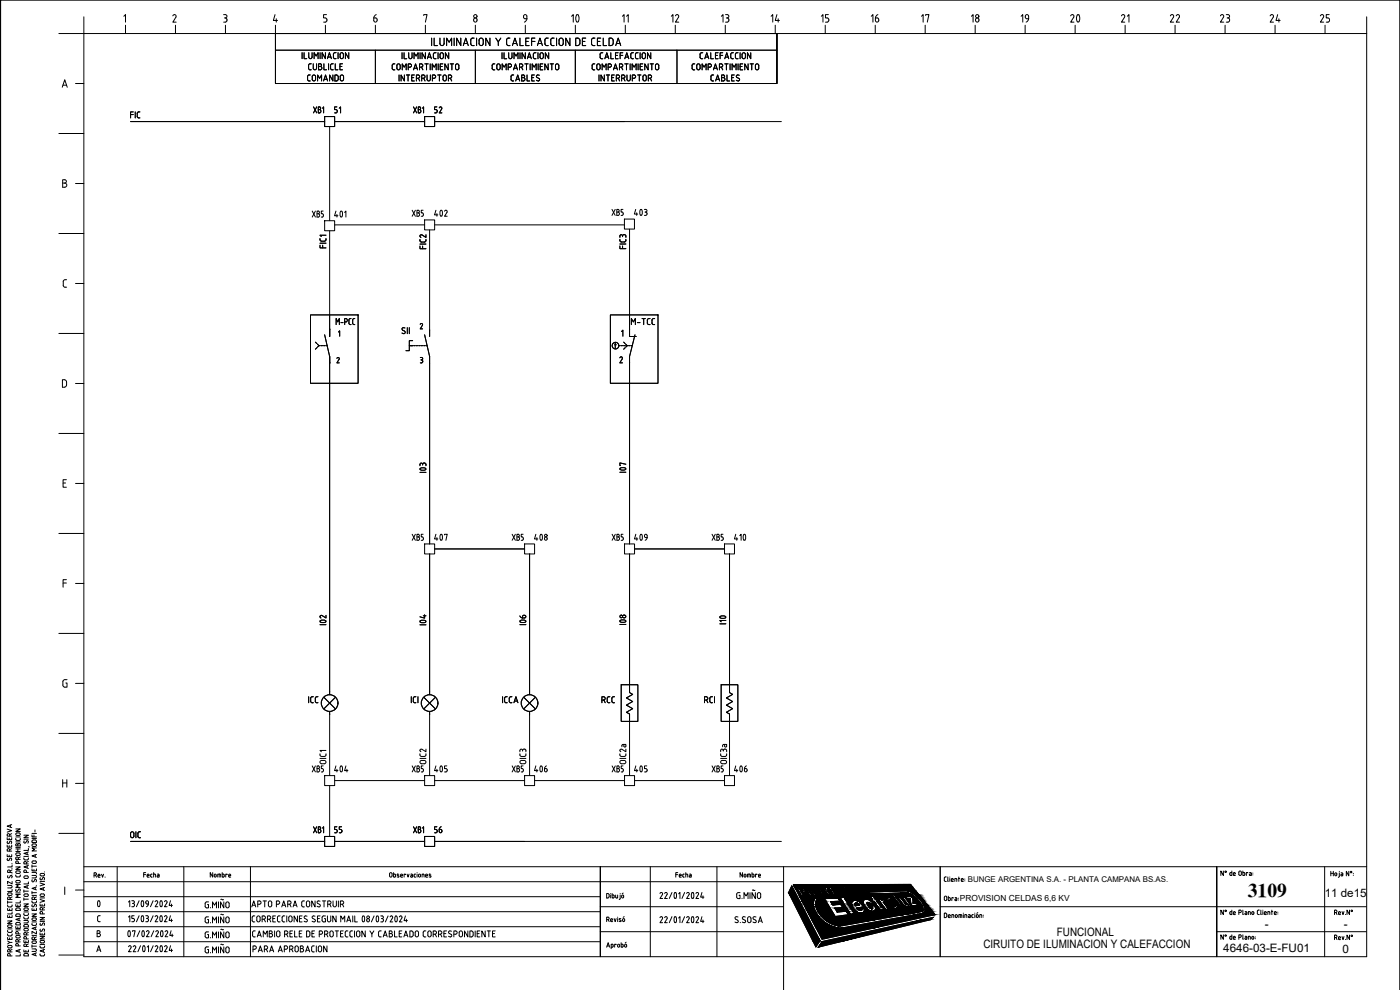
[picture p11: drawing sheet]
<svg xmlns="http://www.w3.org/2000/svg" width="420mm" height="297mm" viewBox="0 0 420 297" stroke-linecap="round" stroke-linejoin="round" font-family="sans-serif">
<defs><g id="words">
<g font-size="7.9">
<text x="168.6" y="8.8">10</text>
<text x="318.9" y="8.8">20</text>
</g>
<g font-size="7.1">
<text x="128.4" y="67">402</text>
<text x="188.4" y="66.7">403</text>
<text x="99.8" y="190.5" transform="rotate(-90 99.8 190.5)">I02</text>
<text x="25.8" y="274.1">0</text>
</g>
<g font-size="6.6">
<text x="98.4" y="67">401</text>
<text x="129.8" y="145" transform="rotate(-90 129.8 145)">I03</text>
<text x="189.8" y="145" transform="rotate(-90 189.8 145)">I07</text>
<text x="128.4" y="164">407</text>
<text x="158.4" y="164">408</text>
<text x="188.4" y="164">409</text>
<text x="219.4" y="164">410</text>
<text x="129.8" y="190.5" transform="rotate(-90 129.8 190.5)">I04</text>
<text x="159.8" y="190.5" transform="rotate(-90 159.8 190.5)">I06</text>
<text x="189.8" y="190.5" transform="rotate(-90 189.8 190.5)">I08</text>
<text x="219.8" y="189.4" transform="rotate(-90 219.8 189.4)">I10</text>
<text x="98.4" y="233.5">404</text>
<text x="128.4" y="233.5">405</text>
<text x="158.4" y="233.5">406</text>
<text x="188.4" y="233.5">405</text>
<text x="218.7" y="233.5">406</text>
</g>
<text font-size="5.9" x="374.5" y="269">3109</text>
<g font-size="5.3">
<text x="111.1" y="7.8">6</text>
<text x="154.9" y="7.8">9</text>
<text x="200.7" y="7.8">12</text>
<text x="215.5" y="7.8">13</text>
<text x="230.4" y="7.8">14</text>
<text x="245.5" y="7.8">15</text>
<text x="260.7" y="7.8">16</text>
<text x="275.5" y="7.8">17</text>
<text x="290.7" y="7.8">18</text>
<text x="305.5" y="7.8">19</text>
<text x="335.5" y="7.8">21</text>
<text x="350.3" y="7.8">22</text>
<text x="365.5" y="7.8">23</text>
<text x="380.3" y="7.8">24</text>
<text x="395.5" y="7.8">25</text>
<text x="129.5" y="35.3">52</text>
<text x="129.5" y="251.2">56</text>
</g>
<g font-size="4.9">
<text x="189.8" y="7.8" transform="rotate(-90 189.8 7.8)">11</text>
<text x="103.4" y="35.3" transform="rotate(-90 103.4 35.3)">51</text>
<text x="122.8" y="66">XB5</text>
<text x="182.7" y="66">XB5</text>
<text x="92.8" y="66.3">XB5</text>
<text x="122.8" y="163.3">XB5</text>
<text x="152.8" y="163.3">XB5</text>
<text x="182.7" y="163.3">XB5</text>
<text x="212.7" y="163.3">XB5</text>
<text x="179.9" y="212">RCC</text>
<text x="92.8" y="232.8">XB5</text>
<text x="122.8" y="232.8">XB5</text>
<text x="152.8" y="232.8">XB5</text>
<text x="182.7" y="232.8">XB5</text>
<text x="212.7" y="232.8">XB5</text>
<text x="93.1" y="251.2">XB1</text>
<text x="99.5" y="251.2">55</text>
<text x="123.1" y="251.2">XB1</text>
</g>
<g font-size="3.5">
<text x="397.6" y="269">11 de15</text>
<text x="317.2" y="280.8">FUNCIONAL</text>
<text x="379.6" y="278.5">-</text>
<text x="403.3" y="278.5">-</text>
<text x="295.1" y="284.5">CIRUITO DE ILUMINACION Y CALEFACCION</text>
<text x="367.1" y="285.6">4646-03-E-FU01</text>
<text x="402.9" y="285.9">0</text>
</g>
<text font-size="2.5" x="288.1" y="270.2">PROVISION CELDAS 6,6 KV</text>
<text font-size="2.4" x="290.4" y="264.7">BUNGE ARGENTINA S.A. - PLANTA CAMPANA BS.AS.</text>
</g></defs>
<!-- layer: 0 -->
<g fill="none" stroke="#000" stroke-width=".3">
<path d="M.2 .1v296.9v-296.9h420v296.9v-296.9M.2 .1h.1M25.2 10.1h385v276.9h-385zM39.2 34.4h.8M40 33.6h-.8v1.8M40.6 33.6v1.8M41.6 33.6l-.4 .2v1.1l.4 .5M41.6 35.4h.4M41.6 33.6h.4M94.1 32.1l.9 1.8M95 32.1l-.9 1.8M95.5 32.9h.4"/>
<path d="M95.9 32.1l.3 .4-.3 .4 .4 .5-.4 .5M95.9 32.1h-.4v1.8h.4M96.8 32.5l.3-.4v1.8M97.4 35h3v3h-3zM98.9 38v28.2M124.1 32.1l1 1.8M125.1 32.1l-1 1.8M125.5 32.1l.7 .2v.4l-.3 .2 .4 .5-.4 .5h-.4zM125.5 32.9h.4M126.8 32.5l.3-.4v1.8M127.4 35h3v3h-3zM98.9 69.2v31.8"/>
<path d="M100.4 67.5h27M128.9 69v32M130.4 67.5h57M188.9 68.7v32.3h2M98.9 99h.1M100.9 97.4v-1.8l.5 1 .4-1v1.8M101.6 99.6l.3-.3v1.6M102.3 96.8h.7M103.4 96.6l.8-.3-.2-.7h-.6v1.8M105.1 95.6l-.3 .2-.1 1.1 .4 .5M105.1 97.4h.3M105.1 95.6h.3"/>
<path d="M106.2 95.6l-.3 .2-.1 1.1 .4 .5M106.2 97.4h.3M106.2 95.6h.3M120.9 99.1l.5 .3a.49 .49 0 0 1 0 .7 .49 .49 0 0 1-.8-.2M121.5 98.4a.47 .47 0 0 0-.7 0 .47 .47 0 0 0 .1 .7M122.2 98.3v1.8M122.8 98.3v1.8M126.5 97.1l-.4 .2M126.5 97.1l.3 .3-.7 1.3h.7M188.9 99h.1M189.5 97.4v-1.8l.6 1 .6-1v1.8M191.3 96.8h.8"/>
<path d="M192.7 95.6h1M193.2 95.6v1.8M195.1 95.6l-.8 .2v1.1l.2 .4 .6 .1M196.5 95.6l-.8 .2v1.1l.2 .4 .6 .1M97.4 100.5l1.5 6.5v101.5M98.9 109h.1M101.1 107.5l.4-.2 .3 .3-.7 1.3h.7M122.8 103.7h1M123.8 102.2h-1v3h-1M126.1 107.3h.4M126.3 108h.2M126.5 107.2l.4 .4-.4 .4"/>
<path d="M126.5 108l.3 .1v.6l-.7 .2M127.4 100.5l1.5 6.5v56.2M184.5 103.4h.5M184.6 102.9v1.6M188.9 109h.1M190.6 100.5l-1.7 6.5v56.2M128.9 166.2v42.3M130.4 164.7h27M158.9 166.2v42.3M188.9 166.2v41.6l1 .5-1.9 1.1 1.9 1.1-1.9 1.1 1.9 1-1.9 1.1 .9 .5v18.5M190.4 164.7h27M218.9 166.2v41.6l1 .5-1.9 1.1 1.9 1.1-1.9 1.1 1.9 1-1.9 1.1 .9 .5v18.5"/>
<path d="M92.6 209v1.8M94 209l-.7 .3-.1 1.1 .3 .4h.5M95.4 209l-.7 .3-.1 1.1 .2 .4h.6M97.2 209.2l3.5 3.5M98.9 213.5v19.2M100.7 209.2l-3.5 3.5M123.4 209v1.8M124.8 209l-.7 .3-.1 1.1 .2 .4h.6M125.4 209v1.8M127.2 209.2l3.5 3.5M128.9 213.5v19.2M130.7 209.2l-3.5 3.5"/>
<path d="M150.8 209v1.8M152.2 209l-.7 .3-.1 1.1 .2 .4h.6M153.6 209l-.7 .3-.1 1.1 .3 .4h.5M154.2 210.8l.6-1.8 .6 1.8M154.4 210.4h.9M157.2 209.2l3.5 3.5M158.9 213.5v19.2M160.7 209.2l-3.5 3.5M186.4 205.5h5v10.9h-5zM211.4 210.1l.5-.1a.5 .5 0 0 0 .5-.5 .5 .5 0 0 0-.5-.5h-.5v1.8M212 210.1l.4 .7M213.8 209l-.5 .1-.3 .4 .1 1.1 .7 .2"/>
<path d="M214.4 209v1.8M216.4 205.5h5v10.9h-5zM98.9 235.7v15.3M100.4 234.2h27M130.4 234.2h27M160.4 234.2h27M190.4 234.2h27M39.2 249.8a.5 .5 0 0 1 .6-.2 .5 .5 0 0 1 .4 .5v.8a.5 .5 0 0 1-.5 .5 .5 .5 0 0 1-.5-.5zM40.8 249.6v1.8M42.2 249.6l-.8 .2v1.1l.2 .4 .6 .1M97.4 251h3v3h-3zM127.4 251h3v3h-3z"/>
<path d="M25.2 260.1h385M25.2 264.5h210M25.2 278.1h155M25.2 273.5h155M25.2 269h155M35.2 260.1v26.9M55.2 260.1v26.9M75.2 260.1v26.9M180.2 272.1h55M180.2 279.5h55M195.2 260.1v26.9M215.2 260.1v26.9"/>
<path d="M235.2 260.1v36.9M237.6 265.8l8.5 16.4-1.2 1.9-8.2-16.3zM238.1 265.5l35.2-.1 7.3 9-33.9 7.4zM239.3 266.4h1.4a.85 .85 0 0 1 .8 .5 .85 .85 0 0 1-.2 .9h-.7l.6 1.1h-.6zM240.1 266.7h.4a.46 .46 0 0 1 .3 .8h-.4zM241.7 266.4l1.8 .1 .4 .6v.4l1.1 1.3h-.6l-.7-1h-.7l.7 1-.5 .1zM243.2 267.4h-.4l-.4-.7h.7l.3 .5-.2 .2M244.7 266.3a1.92 1.92 0 0 1 1.9 2.4 1.92 1.92 0 0 1-1.9-2.4zM245.1 266.7a1.49 1.49 0 0 1 1.1 1.7l-.8-.7zM246.4 266.3l.6-.1 .9 .8-.1-.8h.5l.1 1.3 .7 1.1h-.6l-.5-.9zM247.4 269.6l4-.2 .6 1-2.7 .1 .6 1 2.4-.1 .6 .9-2.4 .2 .8 1.2 2.6-.3 .7 1.1-3.9 .5zM248.7 266.2l1.4-.1 .3 .5h-.8l.3 .5h.7l.3 .4h-.7l.3 .6h.9l.2 .4h-1.3z"/>
<path d="M251.9 277.8h.1M252.1 269.3h1.2l3.1 4.9-1.1 .2zM253 267.6h-.3l.1 .4a1.55 1.55 0 0 1-1-1.5l.4 .4 .4-.1-.3-.3a.58 .58 0 0 0-.6-.5 .58 .58 0 0 0-.5 .5 2.04 2.04 0 0 0 2 1.9l-.2-.8M253.2 266.1a1.05 1.05 0 0 1 1.3 .7h-.3l-.4-.3a1.32 1.32 0 0 0 .9 1.5v-.4a.45 .45 0 0 1 .5 .3 .45 .45 0 0 1-.4 .6 2.36 2.36 0 0 1-1.6-2.4zM254.6 266.1h.5l1.4 2.1h-.5zM255.9 270.4a2.58 2.58 0 0 1 3.3 1.7l-2.1 .3 .5 .5a.51 .51 0 0 0 .6 .3 .51 .51 0 0 0 .4-.5l.8-.1a1.2 1.2 0 0 1-.6 1.4 1.2 1.2 0 0 1-1.5-.3l-.9-.8a1.97 1.97 0 0 1-.5-2.5zM256.2 266.1a1.75 1.75 0 0 1 1.7 2.1 1.74 1.74 0 0 1-1.7-2.1zM256.5 266.3a1.42 1.42 0 0 1 1 1.6l-.8-.8zM256.7 271h.5l.7 .6-1.2 .2zM257.7 266.1h.4l1.2 1-.7-1h.4l1.3 1.9-.3 .1-1.3-1.1 .8 1.1-.4 .1zM259.3 269.9a2.25 2.25 0 0 1 2.8 1.1l-.9 .2a.52 .52 0 0 0-.5-.4 .52 .52 0 0 0-.5 .2l.8 1.3a.49 .49 0 0 0 .4 .4 .49 .49 0 0 0 .5-.3l-.2-.6 .9-.1a1.09 1.09 0 0 1-.1 1.5 1.09 1.09 0 0 1-1.5 0 2.6 2.6 0 0 1-1.7-3.3zM263.7 272.5l.6 .5h.7"/>
<path d="M264.8 272.3l-.4-.2-1.2-1.7h.4l-.4-.6h-.5l-.6-.9-.9 .1 .7 .9h-.4l.4 .6h.4l1.5 2.1M264.8 272.3l.7 .7-.6 .1M265.8 270.5l-.7-1-.4 .5-.3-.3h-.8l2.2 3.2 .8-.1-1.3-1.8 .1-.4 .4-.1M266.4 269.5a2.63 2.63 0 0 1 3 2.5 1.06 1.06 0 0 1-.9 .6 1.06 1.06 0 0 1-1-.5l-.8-.9a1.5 1.5 0 0 1-.3-1.7zM266.9 269.9a1.88 1.88 0 0 1 1.9 1.8l-.6 .3-.9-.6-.5-.8zM267.6 268.3h.7l2.8 3.9-.6 .1zM269 272.7l.8-.1 .3 .4h-.7l1.1 .4 .4 .6-.1 .4-.7-.1-.4-.5 .3-.1 .4 .2-.9-.4-.5-.6zM269.5 269.2h.7l1.4 1.9 .6 .3v-.3l-1.4-1.9 .7-.1 2 2.8-.6 .1-.3-.4v.3a.9 .9 0 0 1-1.4-.4zM269.5 272.5h.1M271 274.1l.3-.1 .2 .3h-.3zM271.3 272.6l.5-.1 .3 .5-.4 .2zM271.8 269.1l1.7-.1 .5 .5 .1 1.6 .9-.1 .5 .6-1.6 .3-.6-.8-.1-1.5-.9 .1z"/>
<path d="M272.4 273v-.2a.91 .91 0 0 0-1.4-.4l1.2 1.8 .4-.1-.6-.7 .4 .1 .5 .6 .3-.1-.8-1M272.7 272.1h.4l1.1 1.4 .4-.1 .3 .3-.8 .2zM273.1 273.7l.3-.1 .2 .3-.2 .1zM274.8 273.4l.2-.1 .3 .3-.3 .1zM276.7 274.1a1.41 1.41 0 0 0 .6-2.4 8.3 8.3 0 0 0-5.1-4.4l-11.7 .4 .3 .6 11.4-.5a7.2 7.2 0 0 1 4.8 5.3l-.6 .4-24.5 4.3M276.7 274.1l-23.2 4.2a8.6 8.6 0 0 1-9.4-7l.1-.8 .5-1.2 .6 .2a4.3 4.3 0 0 0 1 5.3 8.4 8.4 0 0 0 5.6 3M282.2 272.1h127.9M282.2 260.1v26.9M365.1 279.5h45M397.5 260.1v26.9M25.2 282.6h155M180.2 287v-26.9v26.9"/>
<path d="M246.7 282.5l33.4-7.3-.8 .7-33.7 8.3zM365.2 287v-26.9v26.9"/>
<circle cx="184.7" cy="103.7" r="1"/>
<circle cx="98.9" cy="210.9" r="2.5"/>
<circle cx="128.9" cy="210.9" r="2.5"/>
<circle cx="158.9" cy="210.9" r="2.5"/>
</g>
<!-- layer: TEXTOS -->
<g fill="none" stroke="#000" stroke-width=".3">
<path d="M25.2 5.1v5h-7.5M37.2 4.9l.5-.5v2.2M37.7 7.6v2.5M51.9 4.8a.5 .5 0 0 1 .7-.4 .5 .5 0 0 1 .2 .7l-.9 1.5h1M52.7 7.6v2.5M67.1 4.4h.5a.5 .5 0 0 1 .5 .5 .5 .5 0 0 1-.5 .5M67.1 6.6h.5M67.4 5.4h.2M67.6 5.4l.5 .5M67.7 7.6v2.5M68.1 5.9l-.1 .5-.4 .2M82.5 4.4l-.5 1.7h1.3"/>
<path d="M82.7 7.6v2.5M82.9 5.6v1M97.1 6.6h.5M97.7 7.6v2.5M98 4.4h-.9v1l.8 .1 .2 .4M98.1 5.9l-.1 .5-.4 .2M112.7 7.6v2.5M127.2 4.6v-.2h1l-.5 2.2M127.7 7.6v2.5M142.2 5.9a.5 .5 0 0 1 .5-.5 .5 .5 0 0 1 .5 .5M142.2 5.9a.54 .54 0 0 0 .5 .7 .54 .54 0 0 0 .5-.7M142.7 7.6v2.5"/>
<path d="M157.7 7.6v2.5M187.7 7.6v2.5M202.7 7.6v2.5M217.7 7.6v2.5M232.7 7.6v2.5M247.7 7.6v2.5M262.7 7.6v2.5M277.7 7.6v2.5M292.7 7.6v2.5M307.7 7.6v2.5M337.7 7.6v2.5M352.7 7.6v2.5"/>
<path d="M367.7 7.6v2.5M382.7 7.6v2.5M397.7 7.6v2.5M410.2 5.1v5M18.7 26.2l.7-2.3 .8 2.3M18.9 25.6h1.1M22.7 25.1h2.5M17.7 40.1h7.5M18.8 53.9h.6a.5 .5 0 0 1 .5 .5 .5 .5 0 0 1-.5 .5 .62 .62 0 0 1 .7 .7 .62 .62 0 0 1-.7 .6h-.6zM18.8 54.9h.6M22.7 55.1h2.5M17.7 70.1h7.5"/>
<path d="M19.5 83.9l-.4 .3-.1 1.4 .5 .6M19.5 86.2h.5M19.5 83.9h.5M22.7 85.1h2.5M17.7 100.1h7.5M18.7 113.9l.9 .1 .3 .3v1.5a.97 .97 0 0 1-1.2 .4zM22.7 115.1h2.5M17.7 130.1h7.5M18.9 144.9h.8M19.9 143.9h-1v2.3h1M22.7 145.1h2.5M17.7 160.1h7.5"/>
<path d="M18.9 174.9h1M19.9 173.9h-1v2.3M22.7 175.1h2.5M17.7 190.1h7.5M18.9 204.6v1M19.7 204.9h.4v1.3l-.9-.1-.3-.5M20.1 203.9l-.9 .1-.3 .5M22.7 205h2.5M17.7 220.1h7.5M18.8 233.9v2.3M18.8 234.9h1.3M20.1 233.9v2.3"/>
<path d="M22.7 235.1h2.5M2.2 256.4v.6h1.3v-.6M2.2 253.6v.6h1.3v-.6M2.2 251.3v.6h1.3v-.6M2.2 248.8l1.3 .4-1.3 .5M2.2 257.5v.6h.5M2.2 252.4v.6h.5M2.7 258.1l.6-.6 .2 .3-.1 .4M2.7 253l.6-.6 .2 .3-.1 .4M2.8 251.5v.4M2.8 253.7v.5M2.8 256.6v.4"/>
<path d="M2.9 255.4v-.6l-.6-.1-.1 .7h1.3M2.9 250.9v-.6l-.6-.1-.1 .7h1.3M3.1 247.6v.6M3.5 247.4l-1.3 .5 1.3 .4M3.5 254.6l-.6 .3M3.5 250.1l-.6 .3M3.6 259.1h.1M3.6 259.5v.6h-1.3M4.7 251.6l.1 .4 .3 .2 .8-.1 .2-.5M4.7 248.7h1.4l-1.4 .8h1.4M4.7 255.5h1.4M4.7 254.7h1.4"/>
<path d="M4.7 254.3h1.4M4.7 252.6h1.4M4.7 251.1h1.4M4.8 253.3l.4-.1 .1 .2 .2-.3h.4l.2 .7h-1.4zM4.8 256.1l.9-.2 .4 .4-.2 .3-.8 .1-.3-.2zM4.8 250.1l.9-.2 .4 .4-.2 .3-.8 .1-.3-.2zM5.3 253.4v.4M5.3 254.7v.8M5.5 259.1l-.2-.7-.5 .1-.1 .6h1.4M5.5 257.9l-.2-.7-.5 .1-.1 .6h1.4M6.1 257.1l-.6 .3M7.2 257.4v.4l.3 .2h.8l.2-.3"/>
<path d="M7.2 250.6h1.3l-1.3 .7h1.3M7.2 257h1.3M7.2 251.8h1.3M7.2 252.3v.4l.2 .3 .9-.8 .2 .3-.1 .5M7.9 259.2l-.2-.7-.5 .1v.6h1.3M8.1 255.7v.7M8.1 259.8v.6M8.5 259.7l-1.3 .4 1.3 .5M8.5 255.6l-1.3 .5 1.3 .4M8.5 254.6v.6h-1.3M8.5 257.4v.3M8.5 258.5l-.6 .3"/>
<path d="M8.5 254l.3 .1M9.6 250.5v.6h1.3M9.6 259.5v.8M9.6 259.9h1.3M9.6 251.6h1.3M9.6 250.1h1.3M9.6 258.5l1-.2 .3 .4-.1 .3-.8 .1-.4-.2zM9.6 253.4l1-.2 .3 .4-.1 .3-.8 .1-.4-.2zM9.7 252.2l.3-.2 .7 .1 .2 .7h-1.3zM10.2 250.5v.6M10.5 249v.6M10.6 256.5v.6"/>
<path d="M10.9 256.4l-1.3 .4 1.3 .5M10.9 254.4h-1.3l.8 .5-.8 .4h1.3M17.7 250h7.5M2.3 279.2v.4l.3 .2 .9-.1 .1-.5M2.3 276.3h1.3l-1.3 .8h1.3M2.3 274.7v.6h1.3v-.6M2.3 272.6v.6h1.3v-.6M2.3 271.5v.4l.3 .2h.9l.1-.6M2.3 265.7h1.1l.2 .3-.2 .4h-1.1M2.3 270.3v.8M2.3 278.7h1.3M2.3 270.7h1.3"/>
<path d="M2.3 277.7l1-.2 .3 .4-.2 .3-.7 .1-.4-.2zM2.3 268.1l1-.2 .3 .4-.2 .3-.7 .1-.4-.2zM2.4 262.7l-.1 .4 .2 .3 .9-.7 .2 .3-.1 .4M2.9 272.7v.5M2.9 274.8v.5M3 269.9l-.2-.7-.5 .1v.6h1.3M3 261.8l-.2-.7-.5 .1v.6h1.3M3.6 262.2h.1M3.6 260.6h.1M3.6 273.6v.6h-1.3M3.6 266.9v.6h-1.3M3.6 264.5v.7l-1.3-.7v.7"/>
<path d="M3.6 269.1l-.6 .3M3.6 261l-.6 .3M4.7 278v.6h1.4v-.6M4.7 271.4v.6h1.4v-.6M4.7 262.5l.1 .4 .3 .2h.8l.2-.6M4.7 260.1h1.4l-1.4 .8h1.4M4.7 279h1.4M4.7 267.9h1.4M4.8 264.3l.9-.1 .4 .3-.2 .4h-.8l-.3-.2zM4.8 261.5l.9-.2 .4 .4-.2 .3-.8 .1-.3-.2zM4.8 277l.4-.2h.7l.2 .7h-1.4zM4.8 274.4l.4-.2 .7 .1 .2 .7h-1.4z"/>
<path d="M4.8 272.6l.4-.2 .7 .1 .2 .7h-1.4zM4.8 266.8l-.1 .4 .3 .3 .9-.8 .2 .3-.2 .5M5.3 271.5v.5M5.3 278.1v.5M5.7 275.5v.7M6.1 275.4l-1.4 .5 1.4 .4M6.1 270.3v.6h-1.4M6.1 268.4h-1.4l.8 .4-.8 .5h1.4M6.1 265.4h-1.4l.8 .4-.8 .5h1.4M7.2 276.2h1.1l.2 .3-.2 .4h-1.1M7.2 275.1v.4l.3 .2h.8l.2-.3M7.2 274.1v.4l.3 .2 .8-.1 .2-.3"/>
<path d="M7.2 271.2h1.3l-1.3 .8h1.3M7.2 267v.8M7.2 269.4v.8M7.2 273.6h1.3M7.2 269.8h1.3M7.2 267.4h1.3M7.2 278.7l.9-.1 .4 .3-.2 .4h-.8l-.3-.2zM7.2 272.6l.9-.2 .4 .4-.2 .3-.8 .1-.3-.2zM7.2 268.4l.9-.2 .4 .4-.2 .3-.8 .1-.3-.2zM7.2 263l.9-.2 .4 .4-.2 .3-.8 .1-.3-.2zM7.9 261.8l-.2-.7-.5 .1v.6h1.3M8.1 265.8v.6"/>
<path d="M8.5 277.8l-.2-.4h-.7l-.4 .2v.5h1.3v-.3M8.5 265.7l-1.3 .4 1.3 .5M8.5 264.6v.6h-1.3M8.5 274.1v.2M8.5 275.1v.3M8.5 279.8l-.6 .3M9.6 277.1v.4l.3 .2 .9-.1 .1-.5M9.6 274.2h1.3l-1.3 .8h1.3M9.6 272.6v.6h1.3v-.6M9.6 270.3v.4l.3 .2h.9l.1-.6M9.6 262.7h1.2l.1 .3-.1 .4h-1.2M9.6 261.8h1.2l.1 .4"/>
<path d="M9.6 260.7v.6h1.3v-.6M9.6 267.5v.7M9.6 276.6h1.3M9.6 268.7h1.3M9.6 267.8h1.3M9.6 275.6l1-.2 .3 .4-.1 .3-.8 .1-.4-.2zM9.7 271.4v.6l.5-.1M9.7 263.9v.6l.5-.1M10.2 271.9l.5-.5 .2 .3-.1 .4M10.2 264.5l.5-.6 .2 .3-.1 .4M10.2 260.9v.4M10.2 272.7v.5"/>
<path d="M10.4 269.9l-.2-.7-.6 .1v.6h1.3M10.6 266.2v.7M10.6 278.2v.7M10.9 265.7h.1M10.9 279.5v.7l-1.3-.7v.7M10.9 278.1l-1.3 .5 1.3 .4M10.9 266.1l-1.3 .5 1.3 .4M10.9 269.1l-.5 .3M12 279.9v.6h1.4v-.6M12 275.3h1.4l-1.4 .7h1.4M12 271.2v.6h1.4v-.6M12 269.9l1.4 .4-1.4 .5"/>
<path d="M12 264.9l1.4 .5-1.4 .4M12 276.5h1.4M12 269.4h1.4M12 264.5h1.4M12.1 268.4l.9-.2 .4 .4-.2 .3-.8 .1-.3-.2zM12.1 262.2l.9-.1 .4 .3-.2 .4h-.8l-.3-.2zM12.1 278.8l-.1 .4 .3 .3 .8-.8 .3 .3-.2 .5M12.1 277l-.1 .4 .3 .3 .8-.8 .3 .3-.2 .5M12.1 263.3l-.1 .4 .3 .3 .8-.7 .3 .3-.2 .4M12.6 271.4v.4M12.8 274.2l-.2-.7-.5 .1-.1 .6h1.4M12.8 273l-.1-.6-.5-.1-.2 .7h1.4"/>
<path d="M13 266.4v.6M13.3 261.6h.1M13.4 266.3l-1.4 .4 1.4 .5M13.4 272.3l-.6 .3M19.4 266.1v2.3M22.7 267h2.5M28.2 262.6l.7-.2-.1-.5h-.6v1.3M28.7 262.6l.3 .6M29.1 279.2l.9 .2v.4l-.4 .2a.5 .5 0 0 1 .5 .5 .5 .5 0 0 1-.5 .5h-.5zM29.4 262.8h.6l-.1-.5-.4 .1-.1 .6 .6 .2M30.5 262.3l.3 .9 .3-.9M31.5 263.1v.1"/>
<path d="M38.5 270.7l.4-.4v1.8M38.5 279.4l.1-.1a1 1 0 0 1 0 1.7l-.3-.8zM38.6 275.2l.4-.4v1.8M39.5 270.3l.8 .1v.4l-.4 .2M39.8 279.5v-.2h.8l-.4 1.8M39.8 271.1h.2M39.9 271.1l.4 .2v.6l-.8 .2M40.2 274.8h-.7v.8h.6l.3 .4-.3 .5-.6 .1M41.8 274.8l-.8 1.8M41.8 270.3l-.9 1.8M42 279.3l-.9 1.8M42.5 274.9l.1-.1a1 1 0 0 1 0 1.7l-.3-.8z"/>
<path d="M42.5 270.3h.1a.99 .99 0 0 1 0 1.7l-.3-.9zM42.7 279.4l.1-.1a1 1 0 0 1 0 1.7l-.3-.8zM43.1 262.4h.6M43.7 261.8h-.6v1.4M43.8 274.8l.7 .1v.4l-.4 .2M43.8 270.4l.3-.1 .4 .1 .1 .8-.8-.1zM43.9 279.6l.4-.3 .4 .2v.4l-.7 1.2h.8M44 275.6h.2M44.1 275.6l.4 .2v.6l-.7 .2M44.2 262.6l.3-.3 .3 .4h-.6M44.2 262.9l.6 .3M44.2 262.6v.3"/>
<path d="M44.6 271.2l-.2 .5-.5 .4M45.5 263.2h.2M45.7 262.3l-.5 .2v.5l.3 .2M46 274.8l-.9 1.8M46 270.3l-.8 1.8M46.1 262.3h.5l.1 .2M46.1 261.8v1.4M46.2 279.3l-.9 1.8M46.6 275l.3-.2 .4 .2v.4l-.7 1.2h.7M46.6 270.5l.3-.2 .4 .4-.7 1.4h.8M46.7 262.5v.7M46.8 279.6l.3-.3 .4 .2v.4l-.7 1.2h.8"/>
<path d="M47.2 262.3l.6 .2M47.8 262.5v.7l-.6-.1v-.3l.6-.1M48.1 274.9l.1-.1a1 1 0 0 1 0 1.7l-.3-.8zM48.2 270.3a1 1 0 0 1 0 1.7l-.2-.9zM48.3 279.4l.1-.1a1 1 0 0 1 0 1.7l-.3-.8zM49.4 275l.4-.2 .3 .4-.7 1.4h.8M49.4 270.5l.4-.2 .3 .2v.4l-.7 1.2h.8M49.6 279.6l.4-.3 .3 .4-.7 1.4h.8M51.1 274.8l-.4 1.4h1.1M51.2 270.3l-.4 1.4h1M51.4 279.3l-.5 1.4h1.1M51.5 271.3v.8"/>
<path d="M51.5 275.8v.8M62.6 279.6l-1 .2v1.1l.2 .4 .8 .1v-1h-.3M62.6 275.1l-1 .2v1.1l.2 .4 .8 .1v-1h-.3M62.6 270.6l-1 .3v1l.2 .4 .8 .1v-1h-.3M63.2 272.3v.1M63.2 276.8v.1M63.8 276.9v-1.8l.6 1 .6-1v1.8M63.8 272.4v-1.8l.6 1 .6-1v1.8M63.8 261.8v1.4l-.7-1.4v1.4M64.3 262.4h.5l-.1 .7-.4-.1zM65.3 263.2v-.9h.8l.1 .9M65.6 270.6v1.8"/>
<path d="M65.6 275.1v1.8M65.6 279.6v1.8M65.8 262.3v.9M66.3 269.9h.8M66.7 261.8v1.4h.3M66.7 262.3l.5 .1v.6l-.2 .2M67.1 278.9h-.8M67.1 274.4h-.8M67.2 279.6v1.8l-1-1.8v1.8M67.2 275.1v1.8l-1-1.8v1.8M67.2 270.6v1.8l-1-1.8v1.8M67.8 279.8a.5 .5 0 0 1 .6-.2 .5 .5 0 0 1 .4 .5v.8a.5 .5 0 0 1-.5 .5 .5 .5 0 0 1-.5-.5z"/>
<path d="M67.8 275.3a.5 .5 0 0 1 .6-.2 .5 .5 0 0 1 .4 .5v.8a.5 .5 0 0 1-.5 .5 .5 .5 0 0 1-.5-.5zM67.8 270.9a.5 .5 0 0 1 .6-.3 .5 .5 0 0 1 .4 .5v.8a.5 .5 0 0 1-.5 .5 .5 .5 0 0 1-.5-.5zM68.2 262.4l-.5-.1v.9M68.6 262.7h.6l-.1-.4-.4 .1-.1 .5 .6 .3M75.6 272.1l.6-1.8 .6 1.8M75.7 276.2l.2 .3 .6 .1M75.7 275.3v.9M75.7 271.6h.9M76.5 274.8l-.6 .1-.2 .4M76.6 279.3l-.7 .2-.1 1.2 .2 .3 .6 .1M77.1 275.1a.5 .5 0 0 1 .6-.3 .5 .5 0 0 1 .4 .5v.8a.5 .5 0 0 1-.5 .5 .5 .5 0 0 1-.5-.5zM77.4 271.3h.4a.5 .5 0 0 0 .5-.5 .5 .5 0 0 0-.4-.5h-.5v1.8"/>
<path d="M78.7 275.8h.5a.5 .5 0 0 0 .5-.5 .5 .5 0 0 0-.5-.5h-.5v1.8M79 270.3h1M79.3 275.8l.4 .8M79.4 270.3v1.8M80.3 275.8h.5a.5 .5 0 0 0 .5-.5 .5 .5 0 0 0-.5-.5h-.5v1.8M80.6 270.6a.5 .5 0 0 1 .6-.3 .5 .5 0 0 1 .4 .5v.8a.5 .5 0 0 1-.5 .5 .5 .5 0 0 1-.6-.5zM80.8 279.3l.8 .2v.4l-.3 .2a.5 .5 0 0 1 .5 .5 .5 .5 0 0 1-.5 .5h-.5zM80.9 275.8l.4 .8M81.9 275.6h.6M82.4 279.3v1.8M82.7 274.8h-.8v1.8h.8M83 271.3h.4a.5 .5 0 0 0 .5-.5 .5 .5 0 0 0-.5-.5h-.4v1.8"/>
<path d="M83.1 279.6a.5 .5 0 0 1 .5-.3 .5 .5 0 0 1 .4 .5v.8a.5 .5 0 0 1-.5 .5 .5 .5 0 0 1-.5-.5zM84.1 274.8l-.8 .2v1.2l.2 .3 .6 .1M84.6 272.1l.6-1.8 .6 1.8M84.7 271.6h.9M85.1 274.8l-.4 .5v1.1l.4 .2M85.1 276.6h.4M85.1 274.8h.4M86.1 274.8v1.8M86.3 271.3h.6a.5 .5 0 0 0 .5-.5 .5 .5 0 0 0-.5-.5h-.6v1.8M86.7 275.1a.5 .5 0 0 1 .6-.3 .5 .5 0 0 1 .4 .5v.8a.5 .5 0 0 1-.5 .5 .5 .5 0 0 1-.5-.5zM87 271.3l.4 .8M87.8 279.3h-.8v1.8h.8"/>
<path d="M88 272.1l.6-1.8 .6 1.8M88.1 271.6h.9M88.4 279.3v1.8h.8M89.3 274.8v1.8l-1-1.8v1.8M89.9 275.6h.6M90.6 279.3h-.8v1.8h.8M90.7 274.8h-.8v1.8h.8M91.4 270.3l-.8 .2v1.2l.2 .3 .6 .1M92 270.6a.5 .5 0 0 1 .6-.3 .5 .5 0 0 1 .4 .5v.8a.5 .5 0 0 1-.5 .5 .5 .5 0 0 1-.5-.5zM92.2 274.9a.47 .47 0 0 0-.7 0 .47 .47 0 0 0 0 .7l.5 .3a.49 .49 0 0 1 0 .7 .49 .49 0 0 1-.7-.2M93 279.9l-.3-.5-.7-.1v1.8l.7-.1 .3-.4M93 279.9v.7"/>
<path d="M94.4 279.3h-.8v1.8h.8M94.6 270.3v1.8l-1-1.8v1.8M94.6 274.9a.48 .48 0 0 0-.7 0 .48 .48 0 0 0 0 .7l.5 .3a.5 .5 0 0 1 0 .7 .5 .5 0 0 1-.7-.2M95.3 275.6h.6M95.9 271.4a.49 .49 0 0 1 0 .7 .49 .49 0 0 1-.8-.2M96.1 270.4a.48 .48 0 0 0-.7 0 .48 .48 0 0 0 0 .7l.5 .3M96.1 274.8h-.8v1.8h.8M96.8 270.3h1M97.3 270.3v1.8M97.7 274.8l-1 .3v1l.2 .4 .8 .1v-1h-.3M98.3 274.8v1.3a.5 .5 0 0 0 .5 .5 .5 .5 0 0 0 .5-.5v-1.3M98.4 271.3h.4a.5 .5 0 0 0 .5-.5 .5 .5 0 0 0-.5-.5h-.4v1.8"/>
<path d="M99 271.3l.4 .8M99 279.8a.5 .5 0 0 1 .5-.5 .5 .5 0 0 1 .5 .5v.8a.51 .51 0 0 1-.5 .5 .51 .51 0 0 1-.5-.5M99 279.8v.8M99.9 270.3v1.3a.5 .5 0 0 0 .6 .5 .5 .5 0 0 0 .5-.5v-1.3M100.6 279.3h1M100.9 274.8v1.8l-1-1.8v1.8M101.1 279.3v1.8M101.6 270.3v1.8M102.2 271.3h.5a.5 .5 0 0 0 .5-.5 .5 .5 0 0 0-.5-.5h-.5v1.8M102.3 276.6v-1.8l.6 1 .6-1v1.8M102.8 271.3l.4 .8M103 279.3h-.8v1.8h.8"/>
<path d="M104.1 276.6l.6-1.8 .6 1.8M104.2 276.1h.9M104.4 279.3l-.7 .2-.1 1.2 .2 .3 .6 .1M105.8 279.3l-.7 .2-.1 1.2 .2 .3 .6 .1M105.9 274.8v1.8M106.4 279.3v1.8M106.5 274.8v1.8h.8M107.1 279.6a.5 .5 0 0 1 .5-.3 .5 .5 0 0 1 .4 .5v.8a.5 .5 0 0 1-.5 .5 .5 .5 0 0 1-.5-.5zM108.9 274.9v-.1a.99 .99 0 0 1 0 1.8l-.2-.9zM109.6 279.3v1.8l-1-1.8v1.8M111 279.3l.6 .9 .6-.9M112.3 274.8l-.8 1.8"/>
<path d="M113.1 274.9v-.1a.99 .99 0 0 1 0 1.8l-.2-.9zM114.3 274.8l.7 .2v.4l-.3 .2M114.4 279.3l-.7 .2-.1 1.2 .2 .3 .6 .1M114.5 275.6h.2M114.7 275.6l.3 .2v.6l-.7 .2M116.5 274.8l-.8 1.8M116.8 279.3l.8 .2v.4l-.3 .2a.5 .5 0 0 1 .5 .5 .5 .5 0 0 1-.5 .5h-.5zM117 262l.3-.2 .3 .2-.1 1.1-.5-.1zM117.1 275.1l.4-.3 .4 .4-.8 1.4h.8M118.1 261.8v1.4h.4M118.1 262.3l.6 .1v.6l-.2 .2M118.4 279.3v1.8h.8"/>
<path d="M118.7 274.9v-.1a.99 .99 0 0 1 0 1.8v-.1M118.7 274.9l-.2 .8 .2 .8M119.2 263.1l.4 .1M119.7 262.3l-.5 .1 .5 .5-.1 .3M119.9 275.1l.4-.3 .3 .2v.4l-.7 1.2h.8M120.2 262.7h.6l-.1-.4-.4 .1-.1 .5 .6 .3M120.6 279.3h-.8v1.8h.8M121.7 274.8l-.4 1.4h1M121.7 262.4l-.4-.1v.9M122 275.8v.8M122.2 262.3l.3 .9 .3-.9M123 279.3l.7 .1a1.18 1.18 0 0 1 0 1.6l-.7 .1z"/>
<path d="M123.3 262.3l.5 .1v.8l-.5-.1v-.3l.5-.1M124.5 263.2h.2M124.7 279.6a.5 .5 0 0 1 .5-.3 .5 .5 0 0 1 .4 .5v.8a.5 .5 0 0 1-.5 .5 .5 .5 0 0 1-.5-.5zM124.7 262.3l-.4 .2v.5l.2 .2M125.2 261.8v.1M125.2 262.3v.9M125.6 262.9l.3 .3 .3-.3M125.6 262.9l.1-.5 .2-.1 .3 .1v.5M126.7 263.2v-.9l.5 .1 .1 .8M127.7 262.7h.6l-.1-.4-.4 .1-.1 .5 .6 .3M127.8 279.3l-.7 .2-.1 1.2 .2 .3 .6 .1M128.5 279.6a.5 .5 0 0 1 .5-.3 .5 .5 0 0 1 .4 .5v.8a.5 .5 0 0 1-.5 .5 .5 .5 0 0 1-.5-.5z"/>
<path d="M128.8 263.1l.4 .1M128.9 262.6l.5 .3-.2 .3M129.3 262.3h-.5v.3M134 279.3h-.8v1.8h.8M135.5 279.4a.47 .47 0 0 0-.7 0 .47 .47 0 0 0 0 .7l.6 .2M137.9 279.6a.5 .5 0 0 1 .5-.3 .5 .5 0 0 1 .4 .5v.8a.5 .5 0 0 1-.5 .5 .5 .5 0 0 1-.5-.5zM140.4 279.3v1.8l-1-1.8v1.8M141 279.3l.7 .1a1.18 1.18 0 0 1 0 1.6l-.7 .1zM142.6 279.3v1.8M144 279.3h-.8v1.8h.8M145.6 279.3v1.8l-1-1.8v1.8M146.2 279.3h1"/>
<path d="M146.7 279.3v1.8M148.6 279.3h-.8v1.8h.8M182.1 275.9h.3M182.4 275.2l.4 .3-.4 .4M182.4 275.2h-.3v1.3M182.5 275.9l.3 .6M182.8 268.5l-.2-.4h-.5v1.3h.5l.2-.4M182.8 268.5v.5M183.3 276.3l.6 .2M183.3 276.1h.6l-.1-.3-.4-.1-.1 .6M183.3 268.1v.1M183.3 268.5v.9"/>
<path d="M183.7 268.1v1.3h.5l.1-.7-.6-.2M184.3 275.6l.3 .9 .3-.9M184.8 268.5v.8l.6 .1v-.9M185.4 275.2h.1M185.4 275.6v.9M186 275.6l-.2 .3 .6 .5h-.6M186 275.6l.3 .1M186.1 268.5v1.1l-.3 .3M186.1 268.1v.1M186.6 268.7h.5l-.1 .7-.4-.1zM186.9 276.2l.3 .3 .3-.3M186.9 276.2v-.4l.3-.2 .2 .2 .1 .4"/>
<path d="M187 267.9l-.3 .3M187.3 275l-.3 .2M198.1 268.1l.4-.3 .3 .2v.4l-.7 1.2h.8M198.1 275.3l.4-.3 .3 .2v.4l-.7 1.2h.8M199.5 268.1l.4-.3 .4 .4-.8 1.4h.8M199.5 275.3l.4-.3 .4 .4-.8 1.4h.8M201.7 267.8l-.8 1.8M201.7 275l-.8 1.8M202.5 267.9v-.1a.99 .99 0 0 1 0 1.7l-.2-.8zM202.5 275.1a.99 .99 0 0 1 0 1.7l-.2-.9zM202.8 262.4h.6M203.4 261.8h-.6v1.4"/>
<path d="M203.7 268.2l.4-.4v1.8M203.7 275.4l.4-.4v1.8M203.9 262.7h.6l-.2-.4-.4 .1v.5l.6 .3M205.2 262.3l-.3 .1v.5l.3 .3M205.2 263.2h.2M205.2 262.3h.2M205.5 267.8l-.8 1.8M205.5 275l-.8 1.8M205.8 262.3l.6 .1v.8M205.8 261.8v1.4M206.1 268.1l.4-.3 .3 .2v.4l-.7 1.2h.8M206.1 275.3l.4-.3 .3 .2v.4l-.7 1.2h.8"/>
<path d="M206.9 262.3l.5 .1 .1 .8-.6-.1v-.3l.6-.1M207.7 267.9l.1-.1a1 1 0 0 1 0 1.7l-.3-.8zM207.7 275.1h.1a1 1 0 0 1 0 1.7l-.3-.9zM208.9 268.1l.4-.3 .4 .4-.8 1.4h.8M208.9 275.3l.4-.3 .4 .4-.8 1.4h.8M210.7 267.8l-.4 1.4h1M210.7 275l-.4 1.4h1M211 268.8v.8M211 276v.8M221.5 275.1a.47 .47 0 0 0-.7 0 .47 .47 0 0 0 0 .7l.6 .3a.5 .5 0 0 1-.1 .8 .5 .5 0 0 1-.7-.3M221.6 267.8l-.4 .3v1.3l.9 .2v-1h-.3M221.6 267.8h.5"/>
<path d="M222.2 276.8h.1M222.7 269.5v.1M222.8 261.8v1.4l-.7-1.4v1.4M223.3 269.6v-1.8l.6 1 .6-1v1.8M223.3 262.4h.5l-.1 .7-.4-.1zM223.7 275.1a.47 .47 0 0 0-.7 0 .47 .47 0 0 0 0 .7l.6 .3a.5 .5 0 0 1-.1 .8 .5 .5 0 0 1-.7-.3M224.3 263.2v-.9l.9 .1v.8M224.4 275.5a.5 .5 0 0 1 .5-.5 .5 .5 0 0 1 .5 .5M224.4 275.5v.8M224.8 262.3v.9M225.1 267.8v1.8M225.4 275.5v.8a.5 .5 0 0 1-.5 .5 .5 .5 0 0 1-.5-.5"/>
<path d="M225.7 261.8v1.4h.3M225.7 262.3l.5 .1v.6l-.2 .2M226.6 267.1h-.8M226.7 267.8v1.8l-1-1.8v1.8M226.9 275.1a.47 .47 0 0 0-.7 0 .47 .47 0 0 0 0 .7l.6 .3a.5 .5 0 0 1-.1 .8 .5 .5 0 0 1-.7-.3M227.2 262.4l-.5-.1v.9M227.4 268.1a.5 .5 0 0 1 .5-.3 .5 .5 0 0 1 .4 .5v.8a.5 .5 0 0 1-.5 .5 .5 .5 0 0 1-.5-.5zM227.6 276.8l.6-1.8 .6 1.8M227.6 262.7h.6l-.1-.4-.4 .1-.1 .5 .6 .3M227.8 276.3h.8M282.2 260.1v26.9M283.5 269.1l.3-.2 .3 .2-.1 1.1-.5-.2z"/>
<path d="M283.7 275.3l.4-.2 .1-.7-.3-.4h-.5v1.3h.3M284 263.1l-.6 .2v.8l.2 .3 .4 .1M284.4 263.1l.2 1.4M284.6 274.7l.2 .6M284.6 268.9v1.3h.5l.1-.8-.6-.1M284.6 274.7l.3-.3 .3 .3M284.8 275.3h.4M285.1 263.1v.1M285.1 263.6v.9M285.2 274.7l-.6 .2M285.5 264h.6l-.2-.4-.4 .1v.5l.6 .3M285.7 275.3v-.9l.5 .1v.8"/>
<path d="M286.1 269.5l-.4-.2v.9M286.6 269.3l.5 .1v.8h-.5v-.4h.5M286.7 274.7l.3-.3 .3 .3M286.7 274.7v.5l.3 .1 .3-.1v-.5M287.1 263.8l-.1-.2h-.4v.9M287.1 263.8v.7M287.6 263.6h.4M287.6 269.5v.1M287.6 270v.1M287.8 275.3v-.9l.8 .1v.8M287.8 263.1v1.4M288.2 274.4v.9"/>
<path d="M288.5 264h.6l-.2-.4-.4 .1v.5l.6 .3M289.1 274h.1M289.1 274.4v.9M289.5 275.3v-.9l.6 .1 .1 .8M289.5 263.7v.1M289.5 264.3h.1M290.7 274.4l.5 .3v.6h-.4M290.8 274.9l-.2 .2 .2 .2M290.8 274.9h.4M291.9 275.3h.2M292.1 274.4l-.4 .1v.7l.2 .1M292.6 274h.1"/>
<path d="M292.6 274.4v.9M293 274.7l.3-.3 .3 .3M293 274.7v.5l.3 .1 .3-.1v-.5M293.5 273.8l-.4 .2M294 275.3v-.9l.6 .1 .1 .8M295.1 274.6h.1M295.1 275.1v.1M367.1 273.1v1.3l-.7-1.3v1.3M367.1 261.3v1.4l-.7-1.4v1.4M369.7 273.1v1.3h-.5l-.1-.8 .6-.1M369.7 261.3v1.4l-.5-.1-.1-.7 .6-.1M370.1 274h.6l-.1-.5-.4 .2-.1 .5 .6 .2"/>
<path d="M370.1 262.2h.6l-.1-.4-.4 .1-.1 .6 .6 .2M371.8 261.5l.4-.2 .3 .2-.1 1.1-.6-.1zM372.2 273.1l.3 .1v.4l-.7 .2M372.2 273.1h-.4v1.3M373 273.1l.1 1.3M373 261.3v1.4l.5-.1 .1-.7-.6-.1M373.7 273.5l.4 .1 .1 .8-.5-.1 .1-.3M373.8 274h.4M374.5 261.9l-.5-.1v.9M374.7 274.4v-.9l.5 .1v.8M375 261.8l.5 .1v.8l-.5-.1v-.3l.5-.1M375.7 273.7h.5l-.1 .7-.4-.1z"/>
<path d="M376 261.9v.1M376 262.5h.1M377.7 273.1l-.3 .1-.1 .9 .2 .3h.4M377.7 273.1h.2M378.4 273.1l.1 1.3M379 273.1h.1M379 273.5v.9M379.4 274h.6l-.1-.5-.4 .2-.1 .5 .6 .2M380.5 274.4v-.9l.5 .1 .1 .8M381.6 273.5h.4M381.7 273.1v1.3M382.4 274h.6l-.1-.5-.4 .2-.1 .5 .6 .2"/>
<path d="M383.5 273.7h.1M383.5 274.2v.1M399.4 262h.7M399.4 261.4v1.4M400.1 261.4v1.4M400.6 262.2l.3-.3 .3 .3M400.6 262.2v.4l.3 .2 .3-.2v-.4M400.9 273.1l.3 .1v.4l-.7 .2M400.9 273.1h-.4v1.3M401 273.8l.3 .6M401.7 274h.6l-.1-.5-.5 .2v.5l.6 .2M401.9 262.9l-.3 .3"/>
<path d="M401.9 261.4v.1M401.9 261.9v1M402.5 261.9l.4 .1 .1 .8-.5-.1v-.3l.5-.1M402.8 273.5l.3 .9 .3-.9M403.8 274.3v.1M404.8 261.4v1.4l-.7-1.4v1.4M405 273.1v1.3l-.7-1.3v1.3M406.1 262v.1M406.1 262.6h.1M2.3 282.3l.7 .5-.7 .4M2.3 281.3v.6h1.3v-.6M2.3 280.2v.4l.3 .2h.9l.1-.6"/>
<path d="M2.3 283.8l1-.1 .3 .3-.2 .4h-.7l-.4-.2zM2.9 281.4v.5M3 282.8h.6M3 286.8l-.2-.7-.5 .1v.6h1.3M3 285.6l-.2-.7-.5 .1v.6h1.3M3.6 284.9l-.6 .3M4.8 280.8l.9-.1 .4 .3-.2 .4h-.8l-.3-.2zM5.5 283.8l-.2-.7-.5 .1-.1 .6h1.4M5.5 282.6l-.2-.7-.5 .1-.1 .6h1.4M5.5 280.2l-.2-.7-.5 .1-.1 .6h1.4M5.7 285v.6M6.1 286.2v.6h-1.4"/>
<path d="M6.1 284.9l-1.4 .4 1.4 .5M6.1 281.9l-.6 .3M7.2 285v.6h1.3v-.6M7.2 282.2v.6h1.3v-.6M7.8 282.3v.5M7.8 285.2v.4M7.9 284v-.6l-.5-.1-.2 .7h1.3M7.9 281.7v-.6l-.5-.1-.2 .7h1.3M7.9 280.5v-.6l-.5-.1-.2 .7h1.3M8.5 286.5l-.2-.4h-.7l-.4 .2v.5h1.3v-.3M8.5 283.2l-.6 .3M9.6 284.7l1.2 .1 .1 .3-.1 .3-1.2 .1"/>
<path d="M9.6 283.9h1.3M9.6 283.5v.8M9.6 280.7h1.3M9.6 282.5l1-.2 .3 .4-.1 .3-.8 .1-.4-.2zM10.4 281.9l-.2-.7-.6 .1v.6h1.3M10.6 286v.7M10.9 285.9l-1.3 .5 1.3 .4M10.9 281.1l-.5 .3M12 286.2l.1 .4 .3 .2h.8l.2-.6M12 283.8l.1 .4 .3 .2h.8l.2-.6M12 281h1.4l-1.4 .7h1.4M12 283.4h1.4"/>
<path d="M12.1 282.3l.9-.1 .4 .3-.2 .4h-.8l-.3-.2zM12.6 280.1v.4M13 285v.6M13.4 284.9l-1.4 .4 1.4 .5M17.7 286.6h7.5M29 285.5l.6-1.8 .6 1.8M29.1 280.1h.5M29.2 285h.9M38.6 284.1l.4-.3 .4 .4-.8 1.4h.8M40 284.1l.4-.3 .4 .4-.8 1.4h.8M42.2 283.8l-.8 1.8M43 283.9l.1-.1a1.01 1.01 0 0 1 0 1.7l-.3-.8z"/>
<path d="M44.2 284.2l.4-.4v1.8M46 283.8l-.8 1.8M46.6 284.1l.4-.3 .4 .4-.8 1.4h.8M48.2 283.9l.1-.1a1 1 0 0 1 0 1.7l-.3-.8zM49.4 284.1l.4-.3 .3 .2v.4l-.7 1.2h.8M51.2 283.8l-.4 1.4h1M51.5 284.8v.8M51.7 280.3v.8M62.6 284.1l-1 .2v1.1l.2 .4 .8 .1v-1h-.3M63.2 281.3v.1M63.2 285.8v.1M63.8 285.9v-1.8l.6 1 .6-1v1.8"/>
<path d="M63.8 281.4v-1.8l.6 1 .6-1v1.8M65.6 284.1v1.8M67.1 283.4h-.8M67.2 284.1v1.8l-1-1.8v1.8M67.8 284.3a.5 .5 0 0 1 .6-.2 .5 .5 0 0 1 .4 .5v.8a.5 .5 0 0 1-.5 .5 .5 .5 0 0 1-.5-.5zM75.9 284.8h.5a.5 .5 0 0 0 .5-.5 .5 .5 0 0 0-.5-.5h-.5v1.8M77.2 281.1l.6-1.8 .6 1.8M77.4 280.6h.8M77.5 285.6l.6-1.8 .6 1.8M77.7 285.1h.8M79 281.1v-1.8l.6 1 .6-1v1.8M79.3 284.8h.5a.5 .5 0 0 0 .5-.5 .5 .5 0 0 0-.5-.5h-.5v1.8"/>
<path d="M79.9 284.8l.4 .8M80.8 280.1h.5M80.9 285.6l.6-1.8 .6 1.8M81.1 285.1h.9M83.5 285.6l.6-1.8 .6 1.8M83.7 285.1h.9M85.3 284.8h.5a.5 .5 0 0 0 .5-.5 .5 .5 0 0 0-.5-.5h-.5v1.8M85.4 280.3h.5a.5 .5 0 0 0 .5-.5 .5 .5 0 0 0-.5-.5h-.5v1.8M86 280.3l.4 .8M86.9 284.8h.5a.5 .5 0 0 0 .5-.5 .5 .5 0 0 0-.5-.5h-.5v1.8M87 280.1h.6M87.5 284.8l.4 .8"/>
<path d="M88.6 284a.5 .5 0 0 1 .6-.2 .5 .5 0 0 1 .3 .5v.8a.5 .5 0 0 1-.5 .5 .5 .5 0 0 1-.5-.5zM89.8 280.1h.6M90.1 283.8l.9 .2v.4l-.4 .2a.5 .5 0 0 1 .5 .5 .5 .5 0 0 1-.5 .5h-.5zM90.1 284.6h.5M91.7 285.6l.6-1.8 .6 1.8M91.9 285.1h.9M93.6 280.1h.6M94.3 283.8l-.7 .2-.1 1.2 .2 .3 .6 .1M94.9 283.8v1.8M95.8 280.3h.5a.5 .5 0 0 0 .5-.5 .5 .5 0 0 0-.5-.5h-.5v1.8M96.5 284.3a.5 .5 0 0 0-.5-.5 .5 .5 0 0 0-.5 .5v.8a.5 .5 0 0 0 .5 .5 .5 .5 0 0 0 .5-.5M96.5 284.3v.8"/>
<path d="M97.4 280.3h.5a.5 .5 0 0 0 .5-.5 .5 .5 0 0 0-.5-.5h-.5v1.8M98 280.3l.4 .8M98.1 283.8v1.8l-1-1.8v1.8M102.2 280.1h.6M111.6 280.2v.9M115 281.1l.6-1.8 .6 1.8M115.2 280.6h.8M116.8 280.1h.5M119.8 280.1h.6M121.2 281.1l.6-1.8 .6 1.8M121.4 280.6h.8M130 280.3h.5a.5 .5 0 0 0 .5-.5 .5 .5 0 0 0-.5-.5h-.5v1.8"/>
<path d="M130.6 280.3l.4 .8M131.6 280.3h.5a.5 .5 0 0 0 .5-.5 .5 .5 0 0 0-.5-.5h-.5v1.8M132.2 280.3l.4 .8M133.2 280.1h.6M135.4 280.3a.49 .49 0 0 1 0 .8 .49 .49 0 0 1-.8-.2M136.2 280.3h.5a.5 .5 0 0 0 .5-.5 .5 .5 0 0 0-.5-.5h-.5v1.8M143.2 280.1h.6M147.8 280.1h.6M182.1 284.2l.4-1.4 .5 1.4M182.2 283.8h.6M183.4 284.2l.6-.1-.1-.8h-.5v1.3M184.9 283.4l-.4-.1v.9"/>
<path d="M185.4 283.6l.1-.3h.3l.2 .6-.3 .3-.3-.3M185.4 283.6v.3M186.4 282.8v1.4h.5l.1-.3M186.4 283.3h.5l.1 .3M187 283.6v.3M187.5 283.4h.5l-.1 .8-.4-.1zM187.9 282.7l-.3 .2M367.1 280.5v1.3l-.7-1.3v1.3M369.7 280.5v1.3h-.5l-.1-.7 .6-.2M370.1 281.4h.6l-.1-.4-.4 .1-.1 .5 .6 .2M371.8 281.2l.7-.2-.1-.5h-.6v1.3M373 280.5l.1 1.3"/>
<path d="M373.7 280.9l.4 .2 .1 .7h-.5v-.4h.5M374.7 281.8v-.9l.5 .2v.7M375.7 281.1h.5l-.1 .7-.4-.1zM376.7 281.1v.1M376.7 281.6v.1M400.5 281.3l.7-.2-.1-.5h-.6v1.3M401 281.3l.3 .6M401.7 281.5h.6l-.1-.5-.5 .2v.5l.6 .2M402.8 281l.3 .9 .3-.9M403.8 281.8v.1M405 280.6v1.3l-.7-1.3v1.3"/>
<circle cx="142.7" cy="4.9" r=".5"/>
<circle cx="110.4" cy="276.1" r=".47"/>
<circle cx="110.5" cy="275.2" r=".4"/>
<circle cx="367.8" cy="273.3" r=".23"/>
<circle cx="367.8" cy="261.6" r=".23"/>
<circle cx="405.5" cy="261.7" r=".23"/>
<circle cx="405.7" cy="273.3" r=".23"/>
<circle cx="367.8" cy="280.7" r=".23"/>
<circle cx="405.7" cy="280.8" r=".23"/>
</g>
<!-- layer: 0 -->
<g fill="#000" stroke="#000" stroke-width=".3">
<path d="M237.6 265.8l1.1 2h-2zM244.9 278.4h17.5l-15.7 3.4zM245.1 266.7h.2zM247 266.2l.9 .8zM247 266.2h.8l.1 .8zM249.9 271.5h.2zM249.9 267.1h.6zM250.5 268.1h.8zM256.5 268.2h.8zM257.4 267.9h.2zM258.1 273.1l.2 .1zM258.1 273.1h.3z"/>
<path d="M260.4 270.8h.1zM262.1 270.5h.2zM262.7 269.8h.3zM264.8 272.3h.2zM267.2 271.3h1.6zM267.3 271.4h.2zM267.3 270h.1zM267.5 271.5h.2zM267.4 270h.2zM267.6 270.1h.2zM267.6 271.6h.2zM267.8 270.2h.1z"/>
<path d="M267.8 271.8h.2zM267.9 270.3h.2zM268 271.8h.1zM268.1 270.4h.2zM268.2 271.9h.1zM268.3 271.9h.2zM269.4 272.9h.2zM270.9 274h.3zM271.7 273.1h.2zM271.6 272.5h.2zM271.9 271.4h.2zM271.9 271.4h.3z"/>
<path d="M272.1 273.4h.2zM272.9 269.6h.3zM238.1 265.5h35.3zM273 273.6h.4zM274.1 271h.9zM274.2 273.4h.4zM276.8 275.9l3.3-.7-.8 .7zM244.1 282.5h1.8l-1 1.6zM246.7 282.5h5.7l-6.6 1.6z"/>
<path d="M236.7 267.8l9.4 14.4-7.4-14.4zM236.7 267.8l9.4 14.4h-2.2z"/>
<path d="M238.6 266.4l2 2.5-1.3-2.5zM238.6 266.4l2 2.5h-.7z"/>
<path d="M240.1 266.7h.5zM240.1 266.7h.5z"/>
<path d="M240.1 266.7l.6 .1zM240.1 266.7l.6 .1z"/>
<path d="M240.1 266.8h.6zM240.1 266.8h.6z"/>
<path d="M240.1 266.8l.7 .1zM240.1 266.8l.7 .1z"/>
<path d="M240.1 266.9l.7 .1zM240.1 266.9l.7 .1z"/>
<path d="M240.2 267h.7zM240.2 267h.7z"/>
<path d="M240.2 267l.7 .1zM240.2 267l.7 .1z"/>
<path d="M240.4 267.5h.5zM240.4 267.5h.4z"/>
<path d="M240.2 267.1h.7zM240.2 267.1h.7z"/>
<path d="M240.4 267.4h.5zM240.4 267.4l.5 .1z"/>
<path d="M240.3 267.1l.7 .1zM240.3 267.1l.7 .1z"/>
<path d="M240.3 267.2h.7zM240.3 267.2h.7z"/>
<path d="M240.3 267.2l.7 .1zM240.3 267.2l.7 .1z"/>
<path d="M240.3 267.3l.7 .1zM240.3 267.3l.7 .1z"/>
<path d="M240.4 267.4h.6zM240.4 267.4h.5z"/>
<path d="M238.6 266.4h3.1zM238.6 266.4h3.1z"/>
<path d="M240.7 266.4h1zM240.7 266.4h1z"/>
<path d="M240.7 266.4h1zM240.7 266.4h1z"/>
<path d="M240.8 266.4l1 .1zM240.8 266.4l1 .1z"/>
<path d="M240.9 266.5h.9zM240.9 266.5h.9z"/>
<path d="M241.1 266.5l.7 .1zM241.1 266.5l.7 .1z"/>
<path d="M241.2 266.6l.7 .1zM241.2 266.6l.7 .1z"/>
<path d="M241.3 266.7l.7 .1zM241.3 266.7l.7 .1z"/>
<path d="M241.4 266.8l.6 .1zM241.4 266.8l.6 .1z"/>
<path d="M241.5 266.9l.6 .1zM241.5 266.9l.6 .1z"/>
<path d="M241.5 267l.7 .1zM241.5 267l.7 .1z"/>
<path d="M241.6 267.1l.6 .2zM241.6 267.1l.6 .2z"/>
<path d="M241.7 267.3l.6 .1zM241.7 267.3l.6 .1z"/>
<path d="M241.7 267.4l.7 .1zM241.7 267.4l.7 .1z"/>
<path d="M241.6 267.5l.8 .1zM241.6 267.5l.8 .1z"/>
<path d="M241.6 267.6l.9 .1zM241.6 267.6l.9 .1h-1z"/>
<path d="M241.5 267.7l1 .1zM241.4 267.8h1.1z"/>
<path d="M241.4 267.8h1.2zM241.3 267.8h1.3z"/>
<path d="M240.6 267.8l2.6 1.1-.6-1.1zM240.6 267.8l2.6 1.1h-2z"/>
<path d="M238.6 266.3h4.4zM238.6 266.3l3.1 .1z"/>
<path d="M242.4 266.7h.6zM242.4 266.7h.6z"/>
<path d="M242.4 266.7h.7zM242.4 266.7h.7z"/>
<path d="M242.4 266.7h.7zM242.4 266.7h.7z"/>
<path d="M242.4 266.7l.8 .1zM242.4 266.7l.8 .1z"/>
<path d="M238.6 266.3h4.6zM238.6 266.3h4.4z"/>
<path d="M242.5 266.8h.7zM242.5 266.8h.7z"/>
<path d="M242.8 267.4h.4zM242.8 267.4h.4z"/>
<path d="M242.5 266.8l.8 .1zM242.5 266.8l.8 .1z"/>
<path d="M242.5 266.9l.9 .2-.1-.2zM242.5 266.9l.9 .2h-.7z"/>
<path d="M242.8 267.4h.5zM242.8 267.4h.4z"/>
<path d="M242.8 267.4h.5zM242.8 267.4h.5z"/>
<path d="M242.8 267.3h.6zM242.8 267.3l.5 .1z"/>
<path d="M242.8 267.3h.6zM242.8 267.3h.6z"/>
<path d="M242.7 267.1h.7zM242.7 267.1h.7z"/>
<path d="M242.8 267.3h.6zM242.8 267.3h.6z"/>
<path d="M242.7 267.1l.7 .1zM242.7 267.1l.7 .1z"/>
<path d="M242.7 267.2h.7zM242.7 267.2h.7z"/>
<path d="M242.7 267.2h.7zM242.7 267.2h.7z"/>
<path d="M242.7 267.2h.7zM242.7 267.2l.7 .1z"/>
<path d="M243 267.8h.6zM243 267.8h.6z"/>
<path d="M243.1 267.8h.5zM243.1 267.8h.5z"/>
<path d="M243.1 267.8h.6zM243.1 267.8h.6z"/>
<path d="M243.1 267.8l.7 .1zM243.1 267.8l.7 .1z"/>
<path d="M243.1 267.9h.7zM243.1 267.9h.7z"/>
<path d="M243.2 267.9l1.2 .9-.6-.9zM243.2 267.9l1.2 .9h-.8z"/>
<path d="M241.2 271.3l3 .7-.1-.7zM241.2 271.3l3 .7h-2.7z"/>
<path d="M240.8 270.5l3.3 .8 .1-.8zM240.8 270.5l3.3 .8h-2.9z"/>
<path d="M241.5 272l2.9 .6-.2-.6zM241.5 272l2.9 .6h-2.6z"/>
<path d="M240.6 270.1l3.6 .4 .1-.4zM240.6 270.1l3.6 .4h-3.4z"/>
<path d="M241.8 272.6l2.8 .5-.2-.5zM241.8 272.6l2.8 .5h-2.5z"/>
<path d="M243.6 268.8h.8zM243.6 268.8h.8z"/>
<path d="M243.7 266.6l.8 .1zM243.7 266.6l.8 .1z"/>
<path d="M243.7 266.7l.8 .1zM243.7 266.7l.8 .1zM243.8 266.8h.7zM243.8 266.8h.7z"/>
<path d="M243.8 266.8l.8 .1zM243.8 266.8l.8 .1z"/>
<path d="M243.6 266.6h.9zM243.6 266.6h.9z"/>
<path d="M243.5 266.5h1.1zM243.5 266.5l1 .1z"/>
<path d="M243.9 266.9l.7 .1zM243.9 266.9l.7 .1z"/>
<path d="M243.5 266.5h1.1zM243.5 266.5h1.1z"/>
<path d="M243.9 267l.7 .1zM243.9 267l.7 .1z"/>
<path d="M242.1 273.1l2.8 .5-.3-.5zM242.1 273.1l2.8 .5h-2.5z"/>
<path d="M243.4 266.4h1.2zM243.4 266.4l1.2 .1z"/>
<path d="M243.9 267.1l.7 .1zM243.9 267.1l.7 .1z"/>
<path d="M243.3 266.4h1.3zM243.3 266.4h1.3z"/>
<path d="M243.2 266.3h1.4zM243.2 266.3h1.4z"/>
<path d="M243.2 266.3h1.4zM243.2 266.3l1.4 .1z"/>
<path d="M243.2 266.3h1.4zM243.2 266.3h1.4z"/>
<path d="M244 267.2h.6zM244 267.2h.6z"/>
<path d="M244 267.2l.7 .1zM244 267.2l.7 .1z"/>
<path d="M244 267.3l.7 .1zM244 267.3l.7 .1z"/>
<path d="M238.5 266.3h6.2zM238.5 266.3h6.1z"/>
<path d="M244 267.4h.7zM244 267.4h.7z"/>
<path d="M244 267.4l.8 .1zM244 267.4l.8 .1z"/>
<path d="M240.1 269.3l4.2 .8 .4-.8zM240.1 269.3l4.2 .8h-3.7z"/>
<path d="M243.9 267.5l.9 .1zM243.9 267.5l.9 .1z"/>
<path d="M238.5 266.2h6.3zM238.5 266.2l6.2 .1z"/>
<path d="M244.1 267.6h.7zM244.1 267.6h.7z"/>
<path d="M244.1 267.6l.8 .2zM244.1 267.6l.8 .2z"/>
<path d="M242.4 273.6l2.8 .6-.3-.6zM242.4 273.6l2.8 .6h-2.5z"/>
<path d="M244.3 267.8h.7zM244.3 267.8h.7z"/>
<path d="M238.5 266.2h6.5zM238.5 266.2h6.3z"/>
<path d="M244.3 267.8l.7 .1zM244.3 267.8l.7 .1z"/>
<path d="M244.4 267.9l.7 .1zM244.4 267.9l.7 .1z"/>
<path d="M244.5 268l.8 .2zM244.5 268l.8 .2h-.7z"/>
<path d="M242.7 274.2l2.8 .5-.3-.5zM242.7 274.2l2.8 .5h-2.6z"/>
<path d="M245.1 266.7h.2zM245.1 266.7h.2z"/>
<path d="M244.6 268.2l.9 .2zM244.6 268.2l.9 .2z"/>
<path d="M245.1 266.7h.3zM245.1 266.7h.3z"/>
<path d="M245 266.7l.4 .1zM245 266.7l.4 .1z"/>
<path d="M245 266.8h.5zM245 266.8h.5z"/>
<path d="M245 266.8l.6 .1zM245 266.8l.6 .1z"/>
<path d="M244.7 268.4l1 .1zM244.7 268.4l1 .1z"/>
<path d="M242.9 274.7l3 .5-.4-.5zM242.9 274.7l3 .5h-2.7z"/>
<path d="M245 266.9h.6zM245 266.9h.6z"/>
<path d="M245 266.9l.7 .1zM245 266.9l.7 .1z"/>
<path d="M244.8 268.5l1.1 .1zM244.8 268.5l1.1 .1z"/>
<path d="M245 267h.7zM245 267h.7z"/>
<path d="M245.1 267l.7 .1zM245.1 267l.7 .1z"/>
<path d="M245.1 267.1l.8 .1zM245.1 267.1l.8 .1z"/>
<path d="M245.1 267.2l.8 .1zM245.1 267.2l.8 .1z"/>
<path d="M244.9 268.6l1.2 .1zM244.9 268.6l1.2 .1z"/>
<path d="M243.2 275.2l3.1 .4-.4-.4zM243.2 275.2l3.1 .4h-2.9z"/>
<path d="M245.2 267.3h.8zM245.2 267.3h.8z"/>
<path d="M245.2 267.3l.9 .1zM245.2 267.3l.9 .1z"/>
<path d="M245.2 267.4l.9 .1zM245.2 267.4l.9 .1z"/>
<path d="M244.9 268.7l1.3 .1zM244.9 268.7l1.3 .1z"/>
<path d="M245.3 267.5l.8 .1zM245.3 267.5l.8 .1z"/>
<path d="M245.3 267.6l.9 .1zM245.3 267.6l.9 .1z"/>
<path d="M245.4 267.7l.8 .1zM245.4 267.7l.8 .1z"/>
<path d="M245.4 267.8h.9zM245.4 267.8h.9z"/>
<path d="M245.5 267.8l.8 .1zM245.5 267.8l.8 .1z"/>
<path d="M246.1 268.4h.2zM246.1 268.4h.2z"/>
<path d="M245.6 267.9l.7 .1zM245.6 267.9l.7 .1z"/>
<path d="M245.6 268l.7 .1zM245.6 268l.7 .1z"/>
<path d="M246.1 268.4h.2zM246.1 268.4h.2z"/>
<path d="M246 268.3h.3zM246 268.3l.3 .1z"/>
<path d="M243.4 275.6l3.4 .5-.5-.5zM243.4 275.6l3.4 .5h-3.1z"/>
<path d="M245.7 268.1h.6zM245.7 268.1h.6z"/>
<path d="M245.7 268.1l.6 .1zM245.7 268.1l.6 .1z"/>
<path d="M245.8 268.2h.5zM245.8 268.2h.5z"/>
<path d="M245.9 268.2l.4 .1zM245.9 268.2l.4 .1z"/>
<path d="M245.9 268.3h.4zM245.9 268.3h.4z"/>
<path d="M244.9 268.8h1.5zM244.9 268.8h1.5z"/>
<path d="M245.4 266.3h1.1zM245.4 266.3h1.1z"/>
<path d="M245.5 266.3l1.1 .1zM245.5 266.3l1.1 .1z"/>
<path d="M245.7 266.4l1 .1zM245.7 266.4l1 .1z"/>
<path d="M245.9 266.5l1 .2zM245.9 266.5l1 .2z"/>
<path d="M243.7 276.1l3.5 .4-.4-.4zM243.7 276.1l3.5 .4h-3.3z"/>
<path d="M246 266.7l1.1 .2zM246 266.7l1.1 .2z"/>
<path d="M245.4 266.2h1.6zM245.4 266.2l1 .1z"/>
<path d="M246.2 266.9l1.1 .2-.2-.2zM246.2 266.9l1.1 .2h-.9z"/>
<path d="M243.9 276.5l3.9 .3-.6-.3zM243.9 276.5l3.9 .3h-3.7z"/>
<path d="M246.4 267.1l1.2 .2-.3-.2zM246.4 267.1l1.2 .2h-1.1z"/>
<path d="M245.2 269.6l2.7 .7-.5-.7zM245.2 269.6l2.7 .7h-3z"/>
<path d="M246.5 267.3l1.3 .2-.2-.2zM246.5 267.3l1.3 .2h-1.2z"/>
<path d="M245.3 266.2h2.5zM245.3 266.2h2.5z"/>
<path d="M244.1 276.8l4.3 .5-.6-.5zM244.1 276.8l4.3 .5h-4.1z"/>
<path d="M246.6 267.5l1.4 .2-.2-.2zM246.6 267.5l1.4 .2h-1.3z"/>
<path d="M244.9 270.3l3.2 .4-.2-.4zM244.9 270.3l3.2 .4h-3.3z"/>
<path d="M246.7 267.7h1.3zM246.7 267.7h1.3z"/>
<path d="M246.7 267.7l1.4 .2-.1-.2zM246.7 267.7l1.4 .2h-1.3z"/>
<path d="M245.3 266.2h2.7zM245.3 266.2h2.5z"/>
<path d="M244.8 270.7l3.6 .6-.3-.6zM244.8 270.7l3.6 .6h-3.7z"/>
<path d="M246.8 267.9l1.4 .2-.1-.2zM246.8 267.9l1.4 .2h-1.4z"/>
<path d="M246.8 268.1l1.5 .2-.1-.2zM246.8 268.1l1.5 .2h-1.5z"/>
<path d="M245.2 266.2h3.1zM245.2 266.2h2.8z"/>
<path d="M246.8 268.3l1.6 .1zM246.8 268.3l1.6 .1z"/>
<path d="M244.3 277.3l4.8 .3-.7-.3zM244.3 277.3l4.8 .3h-4.6z"/>
<path d="M246.8 268.4l1.7 .2zM246.8 268.4l1.7 .2z"/>
<path d="M244.7 271.3l4.1 .6-.4-.6zM244.7 271.3l4.1 .6h-4z"/>
<path d="M246.7 268.6h1.8zM246.7 268.6h1.8z"/>
<path d="M246.7 268.6h1.8zM246.7 268.6h1.8z"/>
<path d="M245.2 266.2h3.5zM245.2 266.2h3.5z"/>
<path d="M248.3 266.2h.4zM248.3 266.2h.4z"/>
<path d="M248.3 266.2l1.3 1.3-.9-1.3zM248.3 266.2l1.3 1.3h-1.2z"/>
<path d="M244.8 271.9l4.3 .5-.3-.5zM244.8 271.9l4.3 .5h-4.2z"/>
<path d="M245.3 269.5h3.7zM245.3 269.5l2.1 .1z"/>
<path d="M244.5 277.6l5.3 .3-.7-.3zM244.5 277.6l5.3 .3h-5.1z"/>
<path d="M244.9 272.4l4.4 .4-.2-.4zM244.9 272.4l4.4 .4h-4.2z"/>
<path d="M245.1 266.2h4.1zM245.1 266.2h3.6z"/>
<path d="M245.1 272.8l4.6 .6-.4-.6zM245.1 272.8l4.6 .6h-4.3z"/>
<path d="M245 266.2h4.4zM245 266.2h4.2z"/>
<path d="M248.4 267.5l1.9 1-.7-1zM248.4 267.5l1.9 1h-1.3z"/>
<path d="M245.4 273.4l4.6 .4-.3-.4zM245.4 273.4l4.6 .4h-4.3z"/>
<path d="M244.7 277.9l6.1 .3-1-.3zM244.7 277.9l6.1 .3h-6z"/>
<path d="M245.7 273.8l4.6 .5-.3-.5zM245.7 273.8l4.6 .5h-4.3z"/>
<path d="M238.5 266.1h11.6zM238.5 266.1l10.9 .1z"/>
<path d="M238.5 266.1h11.6zM238.5 266.1h11.6z"/>
<path d="M246 274.3l4.5 .5-.2-.5zM246 274.3l4.5 .5h-4.2z"/>
<path d="M249 268.5h1.3zM249 268.5h1.3z"/>
<path d="M246.3 274.8l4.4 .2-.2-.2zM246.3 274.8l4.4 .2h-4.1z"/>
<path d="M250.5 268.1h.3zM250.5 268.1h.3z"/>
<path d="M249.9 267.1h.6zM249.9 267.1h.7z"/>
<path d="M250.6 267.1h.7zM250.6 267.1h.7z"/>
<path d="M244.8 278.2l6.5 .2zM244.8 278.2l6.5 .2z"/>
<path d="M250.3 266.4l.9 .1zM250.3 266.4l.9 .1z"/>
<path d="M250.4 266.5l.8 .1zM250.4 266.5l.8 .1z"/>
<path d="M250.4 266.6h.8zM249.6 266.6h1.6z"/>
<path d="M250.2 266.3h1zM250.2 266.3l1 .1z"/>
<path d="M249.6 266.6l1.6 .1zM249.6 266.6l1.6 .1z"/>
<path d="M249.7 266.7l1.6 .2-.1-.2zM249.7 266.7l1.6 .2h-1.5z"/>
<path d="M250.1 266.2h1.1zM250.1 266.2l1.1 .1z"/>
<path d="M250.1 266.1h1.2zM250.1 266.1h1.2z"/>
<path d="M250.1 266.1h1.2zM250.1 266.1l1.1 .1z"/>
<path d="M249.8 266.9l1.5 .2v-.2zM249.8 266.9l1.5 .2h-1.4z"/>
<path d="M250.5 268.1h.8zM250.5 268.1h.9z"/>
<path d="M238.5 266.1h12.8zM238.5 266.1h12.8z"/>
<path d="M244.9 278.4h6.8zM244.9 278.4h6.8z"/>
<path d="M250.6 267.1h.8zM250.6 267.1h.8z"/>
<path d="M244.9 269.4h6.4zM244.9 269.4l4.1 .1z"/>
<path d="M250.6 267.1l.9 .2-.1-.2zM250.6 267.1l.9 .2h-.7z"/>
<path d="M251.4 268.1h.7zM251.4 268.1h.7z"/>
<path d="M238.4 266.1h13zM238.4 266.1h12.9z"/>
<path d="M244.9 269.4h6.5zM244.9 269.4h6.4z"/>
<path d="M250.8 267.3l.8 .2zM250.8 267.3l.8 .2z"/>
<path d="M238.4 266h13.1zM238.4 266l13 .1zM238.4 266.1h13zM238.4 266.1h13z"/>
<path d="M250.9 267.5h.7zM250.2 267.5h1.4z"/>
<path d="M250.2 267.5h1.4zM250.2 267.5h1.4z"/>
<path d="M250.2 267.5l1.5 .2-.1-.2zM250.2 267.5l1.5 .2h-1.4z"/>
<path d="M250.3 267.7l1.6 .2-.2-.2zM250.3 267.7l1.6 .2h-1.5z"/>
<path d="M251.7 266.5h.2zM251.7 266.5h.2z"/>
<path d="M251.7 266.5l.2 .1zM251.7 266.5l.2 .1z"/>
<path d="M250.4 267.9l1.7 .2zM250.4 267.9l1.7 .2z"/>
<path d="M251.7 266.6h.3zM251.7 266.6h.3z"/>
<path d="M251.7 266.6h.3zM251.7 266.6h.3z"/>
<path d="M251.7 266.6l.4 .1zM251.7 266.6l.4 .1z"/>
<path d="M251.4 268.1h.7zM251.4 268.1h.7z"/>
<path d="M251.4 268.1l.9 .1zM251.4 268.1l.9 .1z"/>
<path d="M251.7 266.7h.4zM251.7 266.7h.4z"/>
<path d="M251.7 266.7l.5 .1zM251.7 266.7l.5 .1z"/>
<path d="M244.8 269.3l7.4 .1zM244.8 269.3l7.4 .1z"/>
<path d="M251.4 269.4h.8zM251.4 269.4h.8z"/>
<path d="M251.4 269.4l1.4 1-.6-1zM251.4 269.4l1.4 1h-.8z"/>
<path d="M251.7 266.8l.5 .1zM251.7 266.8l.5 .1z"/>
<path d="M251.4 268.2l1 .1zM251.4 268.2l1 .1z"/>
<path d="M249.8 271.4h2.5zM249.8 271.4l.3 .1z"/>
<path d="M251.4 277.8h1zM251.4 277.8h.5z"/>
<path d="M251.5 268.3l1.1 .1zM251.5 268.3l1.1 .1z"/>
<path d="M244.7 269.3h7.8zM244.7 269.3h7.4z"/>
<path d="M251.5 268.4l1.2 .1zM251.5 268.4l1.2 .1z"/>
<path d="M240.1 269.3h12.6zM240.1 269.3h12.4z"/>
<path d="M252.2 267.6l.6 .1zM252.2 267.6l.6 .1z"/>
<path d="M251.6 268.5h1.3zM251.6 268.5h1.3z"/>
<path d="M252.2 267.7h.6zM252.2 267.7h.6z"/>
<path d="M252.3 267.7l.5 .1zM252.3 267.7l.5 .1z"/>
<path d="M252 270.4l.9 .1zM249.3 270.5l2.7-.1 .9 .1z"/>
<path d="M252.4 267.8l.4 .1zM252.4 267.8l.4 .1z"/>
<path d="M252.4 267.9h.4zM252.4 267.9h.4z"/>
<path d="M252.6 268h.2zM252.6 268h.2z"/>
<path d="M252.6 268h.2zM252.6 268l.2 .1z"/>
<path d="M252.5 267.9l.3 .1zM252.5 267.9l.3 .1z"/>
<path d="M252.5 268h.3zM252.5 268h.3z"/>
<path d="M251.6 268.5h1.3zM251.6 268.5h1.3z"/>
<path d="M249.3 270.5l4.1 .9-.5-.9zM249.3 270.5l4.1 .9h-3.6z"/>
<path d="M252.1 267.6h.9zM252.1 267.6h.6z"/>
<path d="M252.1 267.6h.9zM252.1 267.6h1z"/>
<path d="M252.1 267.6h.9zM252.1 267.6h.9z"/>
<path d="M251.1 277.7h2zM251.1 277.7l1.3 .1z"/>
<path d="M252.2 266.4l.9 .1zM252.2 266.4l.9 .1z"/>
<path d="M252.1 266.3h1zM252.1 266.3l1 .1z"/>
<path d="M252.3 266.5h.8zM252.3 266.5h.8z"/>
<path d="M252.4 266.5l.7 .1zM252.4 266.5l.7 .1z"/>
<path d="M252 266.2h1.1zM252 266.2l1.1 .1z"/>
<path d="M252 266.2h1.1zM252 266.2h1.1z"/>
<path d="M252.5 266.6l.6 .1zM252.5 266.6l.6 .1z"/>
<path d="M252.5 266.7h.6zM252.5 266.7h.6z"/>
<path d="M252.6 266.7l.6 .1zM252.6 266.7l.6 .1z"/>
<path d="M251.8 266.1h1.4zM251.8 266.1h1.4z"/>
<path d="M251.8 266.1h1.4zM251.8 266.1l1.3 .1z"/>
<path d="M252.6 266.8l.6 .1zM252.2 266.9h1z"/>
<path d="M251.7 266.9h1.5zM251.7 266.9h1.5z"/>
<path d="M251.7 266.9l1.5 .1zM251.7 266.9l1.5 .1z"/>
<path d="M251.7 266.1h1.5zM251.7 266.1h1.5z"/>
<path d="M251.6 266.1h1.6zM251.6 266.1h1.6z"/>
<path d="M251.6 266.1h1.6zM251.6 266.1h1.6z"/>
<path d="M251.8 267l1.5 .1zM251.8 267l1.5 .1z"/>
<path d="M251.5 266h1.8zM251.5 266l1.7 .1z"/>
<path d="M251.8 267.1h1.5zM251.8 267.1h1.5z"/>
<path d="M251.8 267.1l1.6 .2zM251.8 267.1l1.6 .2zM251.9 267.3h1.5zM251.9 267.3h1.5z"/>
<path d="M240.1 269.3h13.2zM240.1 269.3h12.6z"/>
<path d="M238.4 266h14.9zM238.4 266h15z"/>
<path d="M238.4 266h14.9zM238.4 266h14.9z"/>
<path d="M250.9 277.7h2.4zM250.9 277.7h2.2z"/>
<path d="M251.9 267.3l1.6 .1zM251.9 267.3l1.6 .1z"/>
<path d="M252.3 271.4l1.7 .9-.6-.9zM252.3 271.4l1.7 .9h-1.1z"/>
<path d="M238.4 266h15zM238.4 266h15z"/>
<path d="M252 267.4l1.5 .1zM252 267.4l1.5 .1z"/>
<path d="M252.1 267.5l1.5 .1zM252.1 267.5l1.5 .1z"/>
<path d="M253.1 267.6h.5zM253.1 267.6h.5z"/>
<path d="M253.1 267.6h.5zM253.1 267.6h.5z"/>
<path d="M253.1 267.6h.5zM253.1 267.6h.5z"/>
<path d="M253.1 267.6h.5zM253.1 267.6h.5z"/>
<path d="M253.1 267.6h.5zM253.1 267.6h.5z"/>
<path d="M253.1 267.6h.5zM253.1 267.6h.5z"/>
<path d="M253.2 267.6h.5zM253.2 267.6h.5z"/>
<path d="M253.2 267.6l.5 .1zM253.2 267.6l.5 .1z"/>
<path d="M253.2 267.7l.6 .1zM253.2 267.7l.6 .1z"/>
<path d="M253.6 266.5h.2zM253.6 266.5h.2z"/>
<path d="M253.2 267.8l.6 .1zM253.2 267.8l.6 .1z"/>
<path d="M253.6 266.5h.2zM253.6 266.5h.2z"/>
<path d="M253.6 266.5l.3 .1zM253.6 266.5l.3 .1z"/>
<path d="M253.2 267.9l.8 .1zM253.2 267.9l.8 .1z"/>
<path d="M251.1 273.4l.2 .3 2.6-.3zM251.1 273.4l.2 .3z"/>
<path d="M253.6 266.6h.3zM253.6 266.6h.3z"/>
<path d="M253.6 266.6l.4 .1zM253.6 266.6l.4 .1z"/>
<path d="M253.2 268h.8zM253.2 268h.8z"/>
<path d="M253.2 268l1 .2zM253.2 268l1 .2z"/>
<path d="M253.6 266.7h.4zM253.6 266.7h.4z"/>
<path d="M253.6 266.7l.5 .1zM253.6 266.7l.5 .1z"/>
<path d="M252.9 272.3l1.2 .2zM250.5 272.5l2.4-.2 1.2 .2z"/>
<path d="M250.5 272.5l4.2 .9-.6-.9zM250.5 272.5l4.2 .9h-3.6z"/>
<path d="M253.6 266.8h.5zM253.6 266.8h.5z"/>
<path d="M253.6 266.8h.6zM253.6 266.8h.6z"/>
<path d="M253.3 268.2h.9zM253.3 268.2h.9z"/>
<path d="M253.3 268.2l1 .1zM253.3 268.2l1 .1z"/>
<path d="M253.2 268.3h1.1zM253.2 268.3h1.1z"/>
<path d="M253.2 268.3l1.3 .1zM253.2 268.3l1.3 .1z"/>
<path d="M253.2 268.4h1.3zM253.2 268.4h1.3z"/>
<path d="M253.2 268.4h1.5zM253.2 268.4h1.5z"/>
<path d="M253.8 266.1l.8 .1zM253.8 266.1l.8 .1z"/>
<path d="M253.9 266.2l.8 .1zM253.9 266.2l.8 .1z"/>
<path d="M254.1 267.6l.6 .1zM254.1 267.6l.6 .1z"/>
<path d="M253.1 268.4l1.7 .1zM253.1 268.4l1.7 .1z"/>
<path d="M254.2 267.7h.5zM254.2 267.7h.5z"/>
<path d="M254.2 267.7l.5 .1zM254.2 267.7l.5 .1z"/>
<path d="M254.1 266.3l.7 .1zM254.1 266.3l.7 .1z"/>
<path d="M253.9 273.4l1.4 .9-.6-.9zM253.9 273.4l1.4 .9h-.7z"/>
<path d="M254.3 267.8h.4zM254.3 267.8h.4z"/>
<path d="M254.3 267.8l.5 .1zM254.3 267.8l.5 .1z"/>
<path d="M254.5 268h.2zM254.5 268h.2z"/>
<path d="M254.5 268h.2zM254.5 268h.2z"/>
<path d="M254.4 267.9h.4zM254.4 267.9h.4z"/>
<path d="M254.4 267.9h.4zM254.4 267.9l.3 .1z"/>
<path d="M253.1 268.5h1.7zM253.1 268.5h1.7z"/>
<path d="M254.3 266.4l.6 .2zM254.3 266.4l.6 .2z"/>
<path d="M254.1 267.5h.8zM254.1 267.5l.6 .1z"/>
<path d="M253.8 266.1h1.1zM253.8 266.1h.8z"/>
<path d="M250 277.4l3.3 .3 1.6-.3zM250 277.4l3.3 .3h-2.4z"/>
<path d="M254.4 266.6l.6 .1zM254.4 266.6l.6 .1z"/>
<path d="M254.1 267.5h.9zM254.1 267.5h.9z"/>
<path d="M254.1 267.5h.9zM254.1 267.5h.8z"/>
<path d="M254.5 266.7l.5 .1zM254.5 266.7l.5 .1z"/>
<path d="M255 267.5h.6zM255 267.5h.6z"/>
<path d="M254.5 266.8h.6zM254.2 266.8h.9z"/>
<path d="M253.8 266.1h1.3zM253.8 266.1h1.1z"/>
<path d="M254.2 266.8h.9zM254.2 266.8h.9z"/>
<path d="M253.6 266.8l1.6 .1zM253.6 266.8l1.6 .1z"/>
<path d="M253.7 266.9l1.5 .2zM253.7 266.9l1.5 .2z"/>
<path d="M255.2 268.2h2.2zM255.2 268.2h2.2z"/>
<path d="M253.8 267.1l1.6 .1zM253.8 267.1l1.6 .1z"/>
<path d="M254.6 274.3l.7 .1zM254.6 274.3l.7 .1z"/>
<path d="M253.9 267.2l1.6 .2zM253.9 267.2l1.6 .2z"/>
<path d="M253.9 267.4l1.7 .1zM253.9 267.4l1.7 .1z"/>
<path d="M255 267.5h.6zM255 267.5h.6z"/>
<path d="M255 267.5h.6zM255 267.5h.6z"/>
<path d="M255 267.5l.6 .1zM255 267.5l.6 .1z"/>
<path d="M255 267.6h.6zM255 267.6h.6z"/>
<path d="M255.1 267.6h.5zM255.1 267.6h.5z"/>
<path d="M255.1 267.6h.5zM255.1 267.6h.5z"/>
<path d="M254.5 271.2l1.1 .2v-.2zM254.5 271.2l1.1 .2h-.9z"/>
<path d="M255.1 267.6h.5zM255.1 267.6h.5z"/>
<path d="M255.1 267.6l.6 .2zM255.1 267.6l.6 .2h-.6z"/>
<path d="M254.4 270.9l1.2 .3v-.3zM254.4 270.9l1.2 .3h-1.1z"/>
<path d="M254.7 271.4l1 .2-.1-.2zM254.7 271.4l1 .2h-.9z"/>
<path d="M254.8 271.6l.9 .3v-.3zM254.8 271.6l.9 .3h-.7z"/>
<path d="M254.2 270.7l1.4 .2 .1-.2zM254.2 270.7l1.4 .2h-1.2z"/>
<path d="M255.1 267.8l.7 .2zM255.1 267.8l.7 .2h-.6z"/>
<path d="M255 271.9l.9 .2-.2-.2zM255 271.9l.9 .2h-.8z"/>
<path d="M254.1 270.6l1.6 .1 .1-.1zM254.1 270.6l1.6 .1h-1.5z"/>
<path d="M255.2 268l.7 .1zM255.2 268l.7 .1z"/>
<path d="M255.1 272.1l.9 .3-.1-.3zM255.1 272.1l.9 .3h-.7z"/>
<path d="M254 270.4h1.9zM254 270.4l1.8 .2z"/>
<path d="M255.2 268.1l.8 .1zM255.2 268.1l.8 .1z"/>
<path d="M255.3 272.4l.9 .3-.2-.3zM255.3 272.4l.9 .3h-.7z"/>
<path d="M255.2 268.2h.8zM255.2 268.2h.8z"/>
<path d="M254 270.3h2zM254 270.3l1.9 .1z"/>
<path d="M255.3 266.4l.8 .2-.1-.2zM255.3 266.4l.8 .2z"/>
<path d="M255.4 266.6l.7 .2v-.2zM255.4 266.6l.7 .2h-.6z"/>
<path d="M255.2 266.3h.9zM255.2 266.3l.8 .1z"/>
<path d="M255.5 266.8l.7 .2-.1-.2zM255.5 266.8l.7 .2z"/>
<path d="M255.1 266.2h1zM255.1 266.2l1 .1z"/>
<path d="M255.1 266.1h1zM255.1 266.1h1z"/>
<path d="M255.1 266.1h1zM255.1 266.1l1 .1z"/>
<path d="M255.6 267l.7 .2-.1-.2zM255.6 267l.7 .2h-.5z"/>
<path d="M255.5 272.7l.9 .2-.2-.2zM255.5 272.7l.9 .2h-.8z"/>
<path d="M253.7 266.1h2.5zM253.7 266.1h2.4z"/>
<path d="M253.7 266.1h2.5zM253.7 266.1h2.5z"/>
<path d="M253.9 270.2h2.3zM253.9 270.2l2.1 .1z"/>
<path d="M253.6 266h2.7zM253.6 266l2.6 .1z"/>
<path d="M255.8 267.2l.6 .2zM255.8 267.2l.6 .2z"/>
<path d="M253.5 266h2.8zM253.5 266h2.8z"/>
<path d="M238.4 266h17.9zM238.4 266h17.9z"/>
<path d="M253.4 266h2.9zM253.4 266h2.9z"/>
<path d="M255.6 272.9l1 .2-.2-.2zM255.6 272.9l1 .2h-.9z"/>
<path d="M255.9 267.4l.6 .2zM255.9 267.4l.6 .2z"/>
<path d="M253.9 270.2h2.5zM253.9 270.2h2.5z"/>
<path d="M253.9 270.2h2.5zM253.9 270.2h2.3z"/>
<path d="M238.4 266h18zM238.4 266h17.9z"/>
<path d="M249.3 277.1l5.6 .3 1.6-.3zM249.3 277.1l5.6 .3h-4.9z"/>
<path d="M256 267.6l.7 .1zM256 267.6l.7 .1z"/>
<path d="M255.7 273.1l1.1 .2-.2-.2zM255.7 273.1l1.1 .2h-.9z"/>
<path d="M253.9 270.1h2.7zM253.9 270.1l2.5 .1z"/>
<path d="M256.5 266.3l.2 .1zM256.5 266.3l.2 .1z"/>
<path d="M256.2 267.7l.6 .2zM256.2 267.7l.6 .2z"/>
<path d="M256.5 266.4h.3zM256.5 266.4h.3z"/>
<path d="M256.5 266.4h.3zM256.5 266.4h.3z"/>
<path d="M255.9 273.3l1.1 .2zM255.9 273.3l1.1 .2h-1z"/>
<path d="M256.5 266.4l.3 .1zM256.5 266.4l.3 .1z"/>
<path d="M256.5 266.5h.4zM256.5 266.5h.4z"/>
<path d="M256.3 267.9l.7 .2zM256.3 267.9l.7 .2z"/>
<path d="M256.5 266.5l.5 .1zM256.5 266.5l.5 .1z"/>
<path d="M256.5 266.6l.5 .1zM256.5 266.6l.5 .1z"/>
<path d="M256.4 268.1l.8 .1zM256.4 268.1l.8 .1z"/>
<path d="M256.5 266.7h.6zM256.5 266.7h.6z"/>
<path d="M256.9 270.9h.2zM256.9 270.9h.2z"/>
<path d="M256 273.5l1.3 .2zM256 273.5l1.3 .2z"/>
<path d="M256.5 266.7l.7 .1zM256.5 266.7l.7 .1z"/>
<path d="M256.9 270.9h.2zM256.9 270.9h.2z"/>
<path d="M256.9 270.9l.3 .1zM256.8 271h.4z"/>
<path d="M256.6 266.8h.6zM256.6 266.8h.6z"/>
<path d="M256.6 266.8l.7 .1zM256.6 266.8l.7 .1z"/>
<path d="M256.4 268.2h.9zM256.4 268.2h.9zM256.3 268.2h1z"/>
<path d="M256.8 271h.4zM256.8 271h.4z"/>
<path d="M256.8 271h.6zM256.8 271h.6z"/>
<path d="M256.6 266.9l.7 .1zM256.6 266.9l.7 .1z"/>
<path d="M256.6 267l.8 .1zM256.6 267l.8 .1z"/>
<path d="M256.1 273.7l1.5 .1zM256.1 273.7l1.5 .1z"/>
<path d="M256.3 268.2h1.1zM256 268.2h1.4z"/>
<path d="M255.2 268.2l2.2 .1zM255.2 268.2l2.2 .1z"/>
<path d="M256.7 271h.7zM256.7 271h.7z"/>
<path d="M256.7 267.1h.7zM256.7 267.1h.7z"/>
<path d="M256.7 271l.8 .1zM256.7 271l.8 .1z"/>
<path d="M256.7 267.1l.8 .1zM256.7 267.1l.8 .1z"/>
<path d="M255.2 268.3h2.3zM255.2 268.3h2.3z"/>
<path d="M256.8 267.2h.7zM256.8 267.2h.7z"/>
<path d="M256.8 267.2l.7 .2zM256.8 267.2l.7 .2z"/>
<path d="M256.6 271.1h.9zM256.6 271.1h.9z"/>
<path d="M256.6 271.1l1 .1zM256.6 271.1l1 .1z"/>
<path d="M255.1 268.3h2.5zM255.1 268.3h2.5z"/>
<path d="M256.9 267.4h.6zM256.9 267.4h.6z"/>
<path d="M256.9 267.4l.7 .1zM256.9 267.4l.7 .1z"/>
<path d="M256.2 273.8l1.6 .1zM256.2 273.8l1.6 .1z"/>
<path d="M255.1 268.3h2.6zM255.1 268.3h2.6z"/>
<path d="M257 267.5h.6zM257 267.5h.6z"/>
<path d="M257 267.5l.6 .1zM257 267.5l.6 .1z"/>
<path d="M256.6 271.2h1zM256.6 271.2h1z"/>
<path d="M257.4 267.9h.2zM257.4 267.9h.2z"/>
<path d="M257.1 267.6h.5zM257.1 267.6h.5z"/>
<path d="M256.6 271.2l1.1 .1zM256.6 271.2l1.1 .1z"/>
<path d="M257.1 267.6l.6 .1zM257.1 267.6l.6 .1z"/>
<path d="M257.3 267.8h.3zM257.3 267.8l.3 .1z"/>
<path d="M257.2 267.7l.5 .1zM257.2 267.7l.5 .1z"/>
<path d="M257.2 267.8h.5zM257.2 267.8h.5z"/>
<path d="M257.3 267.8h.4zM257.3 267.8h.3z"/>
<path d="M256.9 266.1h.8zM256.9 266.1h.8z"/>
<path d="M256.9 266.1l.9 .1zM256.9 266.1l.9 .1z"/>
<path d="M256.6 271.3l1.1 .1zM256.6 271.3l1.1 .1z"/>
<path d="M256.6 271.4l1.2 .1zM256.6 271.4l1.2 .1z"/>
<path d="M256.7 271.6h1zM256.7 271.6v.2z"/>
<path d="M257.1 266.2l.8 .2zM257.1 266.2l.8 .2z"/>
<path d="M256.6 271.5h1.2zM256.6 271.5h1.2z"/>
<path d="M256.6 271.5l1.3 .1zM256.6 271.5l1.3 .1z"/>
<path d="M256.2 273.9l1.9 .1zM256.2 273.9l1.9 .1z"/>
<path d="M256.7 271.6h1.2zM256.7 271.6h1z"/>
<path d="M257.3 266.4l.7 .1zM257.3 266.4l.7 .1z"/>
<path d="M257.4 266.5l.7 .2-.1-.2zM257.4 266.5l.7 .2z"/>
<path d="M256.3 274h2zM256.3 274h2z"/>
<path d="M256.8 266.1h1.3zM256.8 266.1h.9z"/>
<path d="M257.6 266.7l.7 .2zM257.6 266.7l.7 .2z"/>
<path d="M257.7 266.9l.7 .2-.1-.2zM257.7 266.9l.7 .2h-.6z"/>
<path d="M248.7 276.8l7.8 .3 1.8-.3zM248.7 276.8l7.8 .3h-7.2z"/>
<path d="M257.8 267.1l.7 .2-.1-.2zM257.8 267.1l.7 .2h-.6z"/>
<path d="M258.1 273.1h.3zM258.1 273.1h.3z"/>
<path d="M257.9 273.1h.6zM257.9 273.1h.5z"/>
<path d="M257.9 273.1h.6zM257.9 273.1h.6z"/>
<path d="M257.9 267.3l.8 .2-.2-.2zM257.9 267.3l.8 .2h-.7z"/>
<path d="M257.8 273h.8zM257.8 273l.7 .1z"/>
<path d="M257.7 273h.9zM257.7 273h.9z"/>
<path d="M257.4 272.7h1.2zM257.4 272.7h1.2z"/>
<path d="M257.4 272.7l1.2 .2zM257.4 272.7l1.2 .2z"/>
<path d="M257.6 272.9h1zM257.6 272.9h1z"/>
<path d="M257.6 272.9h1zM257.6 272.9l1 .1z"/>
<path d="M258.1 266.1l1.2 1-.7-1zM258.1 266.1l1.2 1z"/>
<path d="M258 267.5l.8 .2zM258 267.5l.8 .2h-.8z"/>
<path d="M258 267.7l.9 .2zM258 267.7l.9 .2h-.8z"/>
<path d="M258.1 267.9l.9 .1zM258.1 267.9l.9 .1z"/>
<path d="M258.1 266.1h.9zM258.1 266.1h.5z"/>
<path d="M258 268l1.1 .1zM258 268l1.1 .1z"/>
<path d="M257.9 270.6l1.2 .1zM257.9 270.6l1.2 .1z"/>
<path d="M257.9 270.6h1.2zM257.9 270.6h1.2z"/>
<path d="M258.1 270.7l1 .1zM258.1 270.7l1 .1z"/>
<path d="M258 268.1l1.1 .1zM258 268.1l1.1 .1z"/>
<path d="M257.6 270.4h1.5zM257.6 270.4h1.5z"/>
<path d="M257.6 270.4h1.5zM257.6 270.4l1.5 .2z"/>
<path d="M258.2 270.8l.9 .1zM258.2 270.8l.9 .1z"/>
<path d="M258.3 270.9l.9 .2zM258.3 270.9l.9 .2z"/>
<path d="M257.4 270.3h1.7zM257.4 270.3l1.7 .1z"/>
<path d="M257.1 270.2h2.1zM257.1 270.2h2.1z"/>
<path d="M257.1 270.2h2.1zM257.1 270.2l2 .1z"/>
<path d="M258.5 271.1h.7zM258.5 271.1h.7z"/>
<path d="M256.8 270.2h2.4zM256.8 270.2h2.4z"/>
<path d="M258.6 271.1l.6 .2v-.2zM258.6 271.1l.6 .2z"/>
<path d="M256.6 270.1h2.6zM256.6 270.1l2.6 .1z"/>
<path d="M259.2 273.7h10.8zM259.2 273.7h10.8z"/>
<path d="M258.7 271.3l.6 .1zM258.7 271.3l.6 .1z"/>
<path d="M253.8 270.1h5.4zM253.8 270.1h5.4z"/>
<path d="M258.8 271.4l.5 .2v-.2zM258.8 271.4l.5 .2z"/>
<path d="M253.7 269.9h5.6zM253.7 269.9l5.5 .2z"/>
<path d="M258.9 271.6h.5zM258.9 271.6h.5z"/>
<path d="M259 271.6l.5 .2zM259 271.6l.5 .2z"/>
<path d="M257.3 272.6h2.1zM257.3 272.6l1.3 .1z"/>
<path d="M259.1 271.8l.4 .1zM259.1 271.8l.4 .1z"/>
<path d="M253.7 269.8h5.8zM253.7 269.8l5.6 .1z"/>
<path d="M259.1 271.9l.6 .2zM259.1 271.9l.6 .2z"/>
<path d="M259.2 272.1h.5zM259.2 272.1h.5z"/>
<path d="M253.6 269.8h6.1zM253.6 269.8h5.9z"/>
<path d="M259.2 272.1l.6 .2zM258 272.3l1.2-.2 .6 .2z"/>
<path d="M258 272.3l2 .1zM257.1 272.4h2.9z"/>
<path d="M253.6 269.7h6.3zM253.6 269.7h6.5z"/>
<path d="M253.6 269.7h6.3zM253.6 269.7l6.1 .1z"/>
<path d="M258.7 267l1.3 1.1zM258.7 267l1.3 1.1h-.5z"/>
<path d="M257.1 272.4l3 .1zM257.1 272.4l3 .1z"/>
<path d="M257.2 272.5l2.9 .1zM257.2 272.5l2.9 .1z"/>
<path d="M257.3 272.6h2.8zM257.3 272.6h2.8z"/>
<path d="M259.4 272.6l.9 .1zM259.4 272.6l.9 .1z"/>
<path d="M259.4 272.7l1 .2zM259.4 272.7l1 .2z"/>
<path d="M259.4 272.9h1.1zM259.4 272.9h1.1z"/>
<path d="M260.4 270.8h.2zM260.4 270.8h.2z"/>
<path d="M259.4 272.9l1.4 .2zM259.4 272.9l1.4 .2h-1.4z"/>
<path d="M260.1 267.7l.6 .3-.2-.3zM260.1 267.7l.6 .3h-.4z"/>
<path d="M260.3 270.8h.3zM260.3 270.8h.3z"/>
<path d="M248.1 276.3l10.2 .5 2.3-.5zM248.1 276.3l10.2 .5h-9.6z"/>
<path d="M260.3 270.8h.4zM260.3 270.8h.4z"/>
<path d="M260.7 272h1.1zM260.7 272h1.1z"/>
<path d="M260.3 268l.4 .1zM260 268.1h.7z"/>
<path d="M260.3 270.8l.5 .1zM260.3 270.8l.5 .1z"/>
<path d="M259.5 268.1h1.3zM259.5 268.1h1.3z"/>
<path d="M259.5 268.1l1.3 .1zM259.1 268.2h1.7z"/>
<path d="M259.4 273.1h1.4zM259.4 273.1h1.4z"/>
<path d="M259.4 273.1l1.6 .1zM259.4 273.1l1.6 .1z"/>
<path d="M257.9 268.2h2.9zM257.9 268.2h2.9z"/>
<path d="M260.2 270.9h.6zM260.2 270.9h.6z"/>
<path d="M257.9 268.2l2.9 .1zM257.9 268.3h2.9z"/>
<path d="M257.9 268.3h2.9zM257.8 268.3h3z"/>
<path d="M260.2 270.9l.7 .1zM260.2 270.9l.7 .1z"/>
<path d="M260.2 271h.8zM260.2 271h.8z"/>
<path d="M260.2 271l.9 .1zM260.2 271l.9 .1z"/>
<path d="M259.4 273.2l1.8 .1zM259.4 273.2l1.8 .1z"/>
<path d="M260.2 271.1l.9 .1zM260.2 271.1l.9 .1z"/>
<path d="M260.2 271.2h1zM260.2 271.2h1z"/>
<path d="M259.4 273.3h1.9zM259.4 273.3h1.9z"/>
<path d="M240 269l21.4 .3-.2-.3zM240 269l21.4 .3h-21.3z"/>
<path d="M259.4 273.3l2.1 .1zM259.4 273.3l2.1 .1z"/>
<path d="M253.3 269.3h8.1zM253.3 269.3h8.1z"/>
<path d="M253.3 269.3l8.4 .4-.3-.4zM253.3 269.3l8.4 .4h-8.1z"/>
<path d="M260.8 269.9l.7 .1zM260.8 269.9l.7 .1z"/>
<path d="M259.4 273.4h2.3zM259.4 273.4h2.3z"/>
<path d="M261 270l.6 .2zM261 270l.6 .2z"/>
<path d="M240 269h21.5zM240 269h21.2z"/>
<path d="M261.6 272.7h.2zM261.6 272.7h.2z"/>
<path d="M261.3 270.2l.5 .2zM261.3 270.2l.5 .2z"/>
<path d="M260.6 271.8l1.2 .2-.1-.2zM260.6 271.8l1.2 .2z"/>
<path d="M260.6 271.8h1.1zM260.6 271.8h1.1z"/>
<path d="M260.8 269.9h.9zM260.8 269.9h.7z"/>
<path d="M260.1 269.7h1.6zM260.1 269.7h1.6z"/>
<path d="M260.1 269.7l1.6 .1zM260.1 269.7l1.6 .1z"/>
<path d="M259.3 273.4h2.6zM259.3 273.4h2.6z"/>
<path d="M260.3 269.8h1.5zM260.3 269.8h1.5z"/>
<path d="M260.7 272l1.1 .1v-.1zM260.7 272l1.1 .1z"/>
<path d="M261.5 270.4l.4 .1zM261.5 270.4l.4 .1z"/>
<path d="M260.5 269.8l1.4 .1zM260.5 269.8l1.4 .1z"/>
<path d="M260.8 272.1h1zM260.8 272.1h1z"/>
<path d="M260.8 272.1l1.1 .2zM260.8 272.1l1.1 .2z"/>
<path d="M261.4 272.6h.4zM261.4 272.6l.4 .1zM261.6 272.7h.2z"/>
<path d="M260.7 269.9h1.2zM260.7 269.9h1z"/>
<path d="M261 272.3h.9zM261 272.3h.9z"/>
<path d="M261 272.3l.9 .1zM261 272.3l.9 .1z"/>
<path d="M261.3 272.5h.6zM261.3 272.5h.6z"/>
<path d="M261.3 272.5h.6zM261.3 272.5l.5 .1zM261.4 272.6h.4zM261.4 272.6h.4z"/>
<path d="M261.1 272.4h.8zM261.1 272.4h.8z"/>
<path d="M261.1 272.4h.8zM261.1 272.4l.8 .1z"/>
<path d="M239.9 268.9h22.2zM239.9 268.9l21.6 .1z"/>
<path d="M262.1 270.5h.2zM261.9 270.5h.4z"/>
<path d="M261.7 270.5l.6 .1zM261.7 270.5l.6 .1z"/>
<path d="M261.7 270.6l.8 .2-.2-.2zM261.7 270.6l.8 .2h-.6z"/>
<path d="M261.9 270.8l.8 .2-.2-.2zM261.9 270.8l.8 .2h-.6z"/>
<path d="M260.5 271.7h2zM260.5 271.7h2.1z"/>
<path d="M260.5 271.7h2zM260.5 271.7l1.2 .1z"/>
<path d="M262.6 271.7h.5zM262.6 271.7h.5z"/>
<path d="M247.6 276l13 .3 2-.3zM247.6 276l13 .3h-12.5z"/>
<path d="M252.9 278.3h9.7zM252.3 278.4h10.1z"/>
<path d="M262.1 271l.7 .2zM261.3 271.2h1.5z"/>
<path d="M261.3 271.2h1.5zM261.2 271.2h1.6z"/>
<path d="M260.2 271.2l2.6 .1zM260.2 271.2l2.6 .1z"/>
<path d="M260.3 271.3l2.7 .1-.2-.1zM260.3 271.3l2.7 .1h-2.6z"/>
<path d="M253.5 278.3h9.5zM252.9 278.3h9.7z"/>
<path d="M260.4 271.4l2.7 .2-.1-.2zM260.4 271.4l2.7 .2h-2.7z"/>
<path d="M260.4 271.6l2.7 .1zM260.4 271.6l2.7 .1z"/>
<path d="M262.6 271.7l.7 .2-.2-.2zM262.6 271.7l.7 .2h-.6z"/>
<path d="M262.7 269.8h.5zM262.7 269.8h.3z"/>
<path d="M262.7 271.9l.8 .3-.2-.3zM262.7 271.9l.8 .3h-.8z"/>
<path d="M262.7 272.2l1 .2-.2-.2zM262.7 272.2l1 .2h-.9z"/>
<path d="M262.7 269.7l.9 .1zM262.7 269.7l.9 .1z"/>
<path d="M263.2 269.8h.4zM263.2 269.8h.4z"/>
<path d="M263.2 269.8l.8 .6-.4-.6zM263.2 269.8l.8 .6h-.4z"/>
<path d="M262.8 272.4l.9 .1zM262.8 272.4l.9 .1z"/>
<path d="M262.8 272.5l1 .1zM262.8 272.5l1 .1z"/>
<path d="M262.8 272.6h1zM262.8 272.6h1z"/>
<path d="M262.8 272.6l1.2 .2zM262.8 272.6l1.2 .2z"/>
<path d="M262.8 272.8h1.3zM262.8 272.8h1.3z"/>
<path d="M263.6 270.4h.4zM263.2 270.4h.8z"/>
<path d="M263.2 270.4l2.1 1.7-1.3-1.7zM263.2 270.4l2.1 1.7h-.9z"/>
<path d="M262.7 272.8l1.5 .1zM262.7 272.8l1.5 .1z"/>
<path d="M262.7 272.9l1.7 .1zM262.7 272.9l1.7 .1z"/>
<path d="M262.7 273h1.7zM262.7 273h1.7z"/>
<path d="M262.7 273h1.9zM262.7 273h1.9z"/>
<path d="M262.6 269.7h1.8zM262.6 269.7h1z"/>
<path d="M262.7 273l2 .1zM262.7 273l2 .1z"/>
<path d="M247.2 275.6l15.4 .4 2-.4zM247.2 275.6l15.4 .4h-15z"/>
<path d="M264.6 269.9l.1 .1zM264.6 269.9l.1 .1z"/>
<path d="M264.5 269.8h.2zM264.5 269.8l.2 .1z"/>
<path d="M264.5 269.7h.3zM264.5 269.7l.2 .1z"/>
<path d="M262.6 273.1h2.2zM262.6 273.1h2.2z"/>
<path d="M264.4 269.7h.4zM264.4 269.7h.4z"/>
<path d="M262.6 269.7h2.2zM262.6 269.7h2.2z"/>
<path d="M262.6 269.6h2.3zM262.6 269.6l2.2 .1z"/>
<path d="M262.5 269.6h2.4zM262.5 269.6h2.4z"/>
<path d="M262.5 269.5h2.5zM262.5 269.5l2.4 .1z"/>
<path d="M262.5 269.5h2.5zM262.5 269.5h2.5z"/>
<path d="M264.4 272.1l.9 .1zM264.4 272.1l.9 .1z"/>
<path d="M264.5 272.2l.9 .1zM264.5 272.2l.9 .1z"/>
<path d="M264.5 272.3h.9zM264.5 272.3h.9z"/>
<path d="M264.6 272.3h.8zM264.6 272.3h.8z"/>
<path d="M264.7 272.3h.7zM264.7 272.3h.7z"/>
<path d="M265 272.3l.8 .6-.4-.6zM265 272.3l.8 .6h-.4z"/>
<path d="M265.5 270.6h.3zM265.5 270.6h.3z"/>
<path d="M265.5 270.6h.3zM265.5 270.6h.3z"/>
<path d="M265.5 270.5h.2zM265.5 270.5h.2z"/>
<path d="M265.5 270.5l.3 .1zM265.5 270.6h.3z"/>
<path d="M265.5 270.6h.3zM265.5 270.6h.3z"/>
<path d="M265.8 270.6h.5zM265.8 270.6h.5z"/>
<path d="M265.8 270.5h.5zM265.8 270.5h.5z"/>
<path d="M265.8 270.5h.5zM265.8 270.5h.5z"/>
<path d="M265.8 270.5h.5zM265.8 270.5h.5z"/>
<path d="M265.4 269.9l.8 .2v-.2zM265.4 269.9l.8 .2h-.7z"/>
<path d="M265.5 270.1l.7 .2v-.2zM265.5 270.1l.7 .2h-.5z"/>
<path d="M265.3 269.8l.9 .1v-.1zM265.3 269.8l.9 .1z"/>
<path d="M265.7 270.3l.6 .2-.1-.2zM265.7 270.3l.6 .2z"/>
<path d="M265.2 269.6h1.1zM265.2 269.6l1 .2z"/>
<path d="M265.8 270.5h.5zM265.8 270.5h.5z"/>
<path d="M265.8 270.5h.5zM265.8 270.5h.5z"/>
<path d="M265.8 270.5h.5zM265.8 270.5h.5z"/>
<path d="M265.8 270.5h.5zM265.8 270.5h.5zM265.8 270.5h.5zM265.8 270.5h.5z"/>
<path d="M265.8 270.5h.5zM265.8 270.5h.5z"/>
<path d="M265.8 270.5l.5 .1zM265.8 270.5l.5 .1z"/>
<path d="M265.8 270.6h.5zM265.8 270.6h.5z"/>
<path d="M265.8 270.6h.5zM265.8 270.6h.5z"/>
<path d="M265.5 270.6h.8zM265.5 270.6h.8z"/>
<path d="M265.1 269.6h1.2zM265.1 269.6h1.2z"/>
<path d="M265.5 270.6h.8zM265.4 270.6h.9z"/>
<path d="M265.1 269.6h1.2zM265.1 269.6h1.2z"/>
<path d="M265.4 270.6l.9 .1zM265.4 270.6l.9 .1z"/>
<path d="M265.1 269.5h1.2zM265.1 269.5h1.2z"/>
<path d="M265.1 269.5h1.2zM265.1 269.5l1.2 .1z"/>
<path d="M265 269.5h1.3zM265 269.5h1.3z"/>
<path d="M265 269.5h1.3zM265 269.5h1.3z"/>
<path d="M265.1 269.5h1.2zM265.1 269.5h1.2z"/>
<path d="M265.4 270.7h.9zM265.4 270.7h.9z"/>
<path d="M265.3 270.7l1.1 .1zM265.3 270.7l1.1 .1z"/>
<path d="M262.5 269.5h3.9zM262.5 269.5h3.8z"/>
<path d="M265.3 270.8h1.1zM265.3 270.8h1.1z"/>
<path d="M265.3 270.8h1.1zM265.3 270.8h1.1z"/>
<path d="M265.3 270.8l1.1 .1zM265.3 270.8l1.1 .1z"/>
<path d="M265.3 270.9l1.2 .1zM265.3 270.9l1.2 .1z"/>
<path d="M262.4 269.4h4.1zM262.4 269.4l4 .1z"/>
<path d="M265.3 271h1.2zM265.3 271h1.2z"/>
<path d="M265.4 271l1.3 .2-.2-.2zM265.4 271l1.3 .2h-1.2z"/>
<path d="M262.4 269.3h4.2zM262.4 269.3l4.1 .1z"/>
<path d="M265.5 271.2l1.3 .3-.1-.3zM265.5 271.2l1.3 .3h-1.1z"/>
<path d="M262.4 269.3h4.4zM262.4 269.3h4.2z"/>
<path d="M265.7 271.5l1.3 .2-.2-.2zM265.7 271.5l1.3 .2h-1.1z"/>
<path d="M246.8 275.2l17.8 .4 2.4-.4zM246.8 275.2l17.8 .4h-17.4z"/>
<path d="M265.9 271.7l1.3 .2-.2-.2zM265.9 271.7l1.3 .2h-1.2z"/>
<path d="M266 271.9l1.5 .2-.3-.2zM266 271.9l1.5 .2h-1.4z"/>
<path d="M267.1 270h.3zM267 270h.4z"/>
<path d="M266.9 270h.5zM266.9 270h.5z"/>
<path d="M266.1 272.1l1.6 .1zM266.1 272.1l1.6 .1z"/>
<path d="M266.9 270l.7 .1zM266.9 270l.7 .1z"/>
<path d="M255.1 268.3l12.6 .1zM255.1 268.3l12.6 .1z"/>
<path d="M266.9 270.1h.7zM266.8 270.1h.8z"/>
<path d="M255 268.4l12.7 .1zM254.9 268.5h12.8z"/>
<path d="M254.9 268.5h12.8zM254.8 268.5h12.9z"/>
<path d="M253.1 268.5h14.6zM253 268.5h14.7z"/>
<path d="M266.2 272.2l1.7 .2zM266.2 272.2l1.7 .2z"/>
<path d="M253 268.5h14.7zM252.9 268.5h14.8z"/>
<path d="M251.6 268.5h16.1zM251.6 268.5h16.1z"/>
<path d="M251.6 268.5h16.1zM250.3 268.5h17.4z"/>
<path d="M249 268.5l18.8 .1zM249 268.5l18.8 .1z"/>
<path d="M249.1 268.6h18.7zM248.5 268.6h19.3z"/>
<path d="M246.7 268.6l21.1 .1zM246.7 268.6l21.1 .1z"/>
<path d="M266.8 270.1h1zM266.8 270.1h1z"/>
<path d="M266.8 270.1l1 .1zM266.8 270.1l1 .1z"/>
<path d="M246.6 268.7h21.3zM246.5 268.7h21.4z"/>
<path d="M246.5 268.7l21.4 .1zM246.4 268.8h21.5z"/>
<path d="M246.4 268.8h21.5zM246.4 268.8h21.5z"/>
<path d="M244.9 268.8h23zM244.9 268.8h23z"/>
<path d="M245 268.8h22.9zM244.4 268.8h23.5z"/>
<path d="M266.3 272.4l1.8 .1zM266.3 272.4l1.8 .1z"/>
<path d="M243.7 268.8h24.3zM243.7 268.8h24.3z"/>
<path d="M266.8 270.3h1.1zM266.8 270.3h1.1z"/>
<path d="M266.8 270.2h1.1zM266.8 270.2l1.1 .1z"/>
<path d="M243.7 268.8l24.3 .1zM243.2 268.9h24.8z"/>
<path d="M241.2 268.9h26.8zM241.2 268.9h26.8z"/>
<path d="M239.9 268.9h28.1zM239.9 268.9h28.1z"/>
<path d="M262.1 268.9l6 .1zM262.1 268.9l6 .1z"/>
<path d="M246.6 275l20.4 .2 1.1-.2zM246.6 275l20.4 .2h-20.2z"/>
<path d="M262.1 269l6.2 .3-.2-.3zM262.1 269l6.2 .3h-5.9z"/>
<path d="M266.7 270.4h1.4zM266.7 270.4h1.4z"/>
<path d="M266.8 270.3h1.3zM266.7 270.4h1.4z"/>
<path d="M255.1 268.3h13zM255.1 268.3h12.5zM255.1 268.3h12.5zM255.1 268.3h12.5z"/>
<path d="M266.4 272.5h2zM266.4 272.5h2z"/>
<path d="M268.2 271.9h.3zM268.2 271.9h.3z"/>
<path d="M266.9 270.5h1.3zM266.9 270.5l1.3 .1z"/>
<path d="M266.8 270.4h1.5zM266.8 270.4l1.4 .1z"/>
<path d="M266.8 270.6h1.5zM266.8 270.6h1.5z"/>
<path d="M266.8 270.6h1.6zM266.8 270.6h1.6z"/>
<path d="M255.1 268.3h13.2zM255.1 268.3h13z"/>
<path d="M266.8 269.3h1.5zM266.8 269.3h1.5z"/>
<path d="M267 269.3l1.3 .1zM267 269.3l1.3 .1z"/>
<path d="M267.2 269.4h1.2zM267.2 269.4h1.2z"/>
<path d="M266.9 270.7h1.6zM266.9 270.7h1.6z"/>
<path d="M266.5 272.5l2.1 .1zM266.5 272.5l2.1 .1z"/>
<path d="M266.9 270.7h1.5zM266.9 270.7h1.5z"/>
<path d="M267.4 269.4l1.1 .1zM267.4 269.4l1.1 .1z"/>
<path d="M266.8 270.6h1.6zM266.8 270.6l1.6 .1z"/>
<path d="M267.6 269.5l1 .2zM267.6 269.5l1 .2z"/>
<path d="M267 270.9h1.6zM267 270.9h1.6z"/>
<path d="M267 270.8h1.5zM267 270.8l1.5 .1z"/>
<path d="M266.8 270.8h1.7zM266.8 270.8h1.7z"/>
<path d="M266.9 270.7h1.6zM266.9 270.7l1.6 .1z"/>
<path d="M267.9 269.7l.8 .1zM267.9 269.7l.8 .1z"/>
<path d="M267.1 271l1.6 .1zM267.1 271l1.6 .1z"/>
<path d="M266.5 272.6h2.3zM266.5 272.6h2.3z"/>
<path d="M267.1 271h1.5zM267.1 271h1.5z"/>
<path d="M266.9 271h1.7zM266.9 271h1.7z"/>
<path d="M267 270.9h1.6zM267 270.9l1.6 .1z"/>
<path d="M267.2 271.2l1.6 .1zM267.2 271.2l1.6 .1zM267.2 271.3h1.6z"/>
<path d="M268.1 271.9h.6zM268.1 271.9h.6z"/>
<path d="M268.1 269.8l.7 .2-.1-.2zM268.1 269.8l.7 .2z"/>
<path d="M268.1 271.8h.6zM268.1 271.8l.6 .1z"/>
<path d="M268 271.8h.7zM268 271.8h.7z"/>
<path d="M267.2 271.1h1.5zM267.2 271.1l1.5 .1z"/>
<path d="M267.1 271.1h1.6zM267.1 271.1h1.6z"/>
<path d="M267.3 271.4h1.5zM267.3 271.4h1.5z"/>
<path d="M267.1 271.1h1.6zM267.1 271.1h1.6z"/>
<path d="M267.5 271.4h1.3zM267.5 271.4h1.3z"/>
<path d="M267.6 271.6h1.2zM267.6 271.6h1.2z"/>
<path d="M267.5 271.4l1.4 .1zM267.5 271.4l1.4 .1z"/>
<path d="M267.8 271.6l1 .1zM267.8 271.6l1 .1z"/>
<path d="M268 271.8h.8zM268 271.8h.7z"/>
<path d="M267.8 271.7h1zM267.8 271.7h1z"/>
<path d="M268.3 270l.7 .2zM268.3 270l.7 .2z"/>
<path d="M267.4 271.3h1.4zM267.4 271.3h1.4z"/>
<path d="M267.4 271.3h1.4zM267.4 271.3l1.3 .1z"/>
<path d="M267.7 271.5h1.1zM267.7 271.5l1.1 .1z"/>
<path d="M267.8 271.7h1zM267.8 271.7l1 .1z"/>
<path d="M267.5 271.5h1.4zM267.5 271.5h1.3z"/>
<path d="M265.4 272.9l3.6 .1zM265.4 272.9l3.6 .1z"/>
<path d="M268.5 270.2l.6 .2-.1-.2zM268.5 270.2l.6 .2z"/>
<path d="M265.4 272.9h3.6zM265.4 272.9h3.6z"/>
<path d="M266.6 272.8h2.4zM265.8 272.9h3.2z"/>
<path d="M266.5 272.7h2.5zM266.5 272.7l2.5 .1z"/>
<path d="M265.5 273h3.6zM265 273h4.1z"/>
<path d="M265 273l4.1 .1zM264.8 273.1h4.3z"/>
<path d="M264.8 273.1h4.3zM264.8 273.1h4.3z"/>
<path d="M262.6 273.1l6.6 .1zM262.6 273.1l6.6 .1z"/>
<path d="M268.7 270.4l.6 .2zM268.7 270.4l.6 .2z"/>
<path d="M266.5 272.6h2.6zM266.5 272.6l2.5 .1z"/>
<path d="M262.6 273.2l6.7 .1zM262.5 273.3h6.8z"/>
<path d="M268.9 272.5h.3zM268.8 272.6h.3z"/>
<path d="M269 272.5h.2zM268.9 272.5h.3z"/>
<path d="M262.5 273.3l6.8 .1zM262.3 273.4h7z"/>
<path d="M268.9 270.6l.6 .3zM268.9 270.6l.6 .3h-.4z"/>
<path d="M269 272.5h.3zM269 272.5h.2z"/>
<path d="M262.3 273.4h7.1zM262.1 273.4h7.3z"/>
<path d="M269.1 272.5h.3zM269 272.5h.3z"/>
<path d="M262.1 273.4h7.3zM262 273.4h7.4z"/>
<path d="M262 273.4h7.4zM261.9 273.4h7.5z"/>
<path d="M259.3 273.4l10.1 .1zM259.3 273.4l10.1 .1z"/>
<path d="M259.3 273.5h10.2zM259.3 273.5h10.2z"/>
<path d="M269.1 270.9l.5 .2-.1-.2zM269.1 270.9l.5 .2h-.4z"/>
<path d="M259.3 273.5l10.3 .1zM259.3 273.5l10.3 .1z"/>
<path d="M269 269.2l2.2 2.3-1.7-2.3zM269 269.2l2.2 2.3h-.6z"/>
<path d="M269.4 272.9h.2zM269.4 272.9h.2z"/>
<path d="M269.4 272.9l.3 .1zM269.4 272.9l.3 .1z"/>
<path d="M259.2 273.6h10.5zM259.2 273.6h10.5z"/>
<path d="M269.2 271.1l.6 .2-.2-.2zM269.2 271.1l.6 .2h-.5z"/>
<path d="M269.4 273h.3zM269.4 273h.3z"/>
<path d="M269.4 273l.4 .1zM269.4 273l.4 .1z"/>
<path d="M259 273.8l10.7 .1zM258.9 273.9h10.8z"/>
<path d="M259.2 273.6h10.7zM259.2 273.6h10.7z"/>
<path d="M259.1 273.8h10.6zM259 273.8h10.7z"/>
<path d="M258.9 273.9h10.9zM258.7 273.9h11.1z"/>
<path d="M269.3 271.3l.7 .3-.2-.3zM269.3 271.3l.7 .3h-.6z"/>
<path d="M258.7 273.9l11.1 .1zM258.5 274h11.3z"/>
<path d="M258.5 274h11.3zM258.3 274h11.5z"/>
<path d="M256.3 274l13.7 .2-.2-.2zM256.3 274l13.7 .2h-13.6z"/>
<path d="M259.2 273.6h10.8zM259.2 273.6h10.8z"/>
<path d="M269.4 271.6l.7 .2-.1-.2zM269.4 271.6l.7 .2h-.7z"/>
<path d="M259.2 273.6l10.9 .1zM259.2 273.6l10.9 .1z"/>
<path d="M256.4 274.2l13.7 .1zM255.8 274.3h14.3z"/>
<path d="M259.2 273.7h10.8zM259.2 273.7l10.5 .1z"/>
<path d="M259.2 273.7h11zM259.2 273.7h11z"/>
<path d="M255.8 274.3h14.4zM255.5 274.3h14.7z"/>
<path d="M269.4 271.8l.9 .2-.2-.2zM269.4 271.8l.9 .2h-.9z"/>
<path d="M270 273.7l.3 .1zM270 273.7l.3 .1z"/>
<path d="M268.9 269.2h1.3zM268.9 269.2h.6z"/>
<path d="M255.5 274.3l14.7 .1zM255.3 274.4h14.9z"/>
<path d="M254.6 274.4h15.8zM254.6 274.4h15.8z"/>
<path d="M269.4 272l1 .1zM269.4 272l1 .1h-1z"/>
<path d="M270.1 273.8l.3 .1zM270.1 273.8l.3 .1z"/>
<path d="M254.6 274.4l16 .1zM254.6 274.4l16 .1z"/>
<path d="M269.4 272.1l1.1 .2zM269.4 272.1l1.1 .2h-1.2z"/>
<path d="M270.2 273.9h.2zM270.2 273.9h.2z"/>
<path d="M270.2 273.9l.2 .1zM270.2 273.9l.2 .1z"/>
<path d="M270.3 274h.1zM270.3 274h.1z"/>
<path d="M269.3 272.3h1.2zM269.3 272.3h1.2z"/>
<path d="M269.3 272.3h1.2zM269.3 272.3h1.2z"/>
<path d="M268.9 269.2h2zM268.9 269.2h2z"/>
<path d="M270.2 269.2l2 1.9-1.3-1.9zM270.2 269.2l2 1.9h-.6z"/>
<path d="M270.9 274.1l.3 .2zM270.9 274.1l.3 .2h-.3z"/>
<path d="M269.7 272.6h1.4zM269.7 272.6h1.4z"/>
<path d="M269.2 272.4l1.8 .1zM269.1 272.5h1.9z"/>
<path d="M269.1 272.5h1.9zM269.1 272.5h1.9z"/>
<path d="M269.4 272.5h1.6zM269.4 272.5h1.6z"/>
<path d="M269.4 272.5h1.6zM269.4 272.5h1.6z"/>
<path d="M269.5 272.5l1.5 .1zM269.5 272.5l1.5 .1z"/>
<path d="M269.7 272.6h1.3zM269.7 272.6h1.3z"/>
<path d="M269.2 272.4h1.8zM269.2 272.4h1.8z"/>
<path d="M269.8 272.6l1.5 .4-.2-.4zM269.8 272.6l1.5 .4h-1.2z"/>
<path d="M254.6 274.5l13.5 .5 3-.5zM250.7 275l3.9-.5 13.5 .5z"/>
<path d="M254.6 274.5h16.5zM254.6 274.5h16.5z"/>
<path d="M269.3 272.3h1.8zM269.3 272.3l1.7 .1z"/>
<path d="M270.5 272.3h.6zM270.5 272.3h.6z"/>
<path d="M270.6 272.3h.5zM270.5 272.3h.6z"/>
<path d="M270.9 274.3h.3zM270.9 274.3h.3z"/>
<path d="M270.6 271.5l.9 .3-.3-.3zM270.6 271.5l.9 .3h-.7z"/>
<path d="M270.9 274.3h.3zM270.9 274.3h.3z"/>
<path d="M270.9 274h.4zM270.9 274h.3z"/>
<path d="M270.8 274.4h.5zM270.6 274.5h.5z"/>
<path d="M270.1 273l1.3 .1zM269.8 273.1h1.6z"/>
<path d="M269.5 273.1h1.9zM269.5 273.1h1.9z"/>
<path d="M269.5 273.1l2 .1zM269.5 273.1l2 .1z"/>
<path d="M270.9 272.3h.5zM270.6 272.3h.5z"/>
<path d="M269.7 273.2h1.8zM269.7 273.2h1.8z"/>
<path d="M268.9 269.1h2.6zM268.9 269.1l1.9 .1z"/>
<path d="M270.8 271.8l1 .2zM270.8 271.8l1 .2h-.8z"/>
<path d="M269.9 273.2l1.6 .1zM269.9 273.2l1.6 .1z"/>
<path d="M270.9 272.2h.6zM270.9 272.3h.5z"/>
<path d="M270.2 273.3h1.4zM270.2 273.3h1.4z"/>
<path d="M270.4 273.3l1.2 .1zM270.4 273.3l1.2 .1z"/>
<path d="M270.5 273.4l1.6 .6-.5-.6zM270.5 273.4l1.6 .6h-1.2z"/>
<path d="M270.9 274.3h.8zM270.9 274.3l.4 .1z"/>
<path d="M271.6 272.5h.2zM271.5 272.5h.3z"/>
<path d="M271 272l1.2 .1zM271 272l1.2 .1z"/>
<path d="M271.4 274.3h.4zM271.2 274.3h.5z"/>
<path d="M268.8 269.1h3.1zM268.8 269.1h3.1z"/>
<path d="M271.5 272.5l.4 .1zM271.3 272.6h.6z"/>
<path d="M271.5 269.1l.8 .6-.4-.6zM271.5 269.1l.8 .6h-.4z"/>
<path d="M271.3 272.6h.6zM271.3 272.6h.6z"/>
<path d="M271.3 272.6h.6zM271.3 272.6h.6z"/>
<path d="M271.3 272.6l.8 .2-.2-.2zM271.3 272.6l.8 .2h-.6z"/>
<path d="M271.7 273.1h.2zM271.7 273.1h.2z"/>
<path d="M271.5 274.3h.5zM271.4 274.3h.4z"/>
<path d="M271.7 273.1h.3zM271.7 273.1h.2z"/>
<path d="M271.7 273.1h.3zM271.7 273.1h.3z"/>
<path d="M271.7 273.1h.3zM271.7 273.1h.3z"/>
<path d="M271.5 272.8h.6zM271.5 272.8h.6z"/>
<path d="M271.6 273h.5zM271.6 273l.4 .1z"/>
<path d="M270.9 274h1.2zM270.9 274h1.2z"/>
<path d="M271.5 272.8l.6 .1zM271.5 272.8l.6 .1z"/>
<path d="M271.5 272.9h.6zM271.5 272.9h.6z"/>
<path d="M271.6 272.9l.5 .1zM271.6 272.9l.5 .1z"/>
<path d="M271.6 273h.5zM271.6 273h.5z"/>
<path d="M271.6 273h.5zM271.6 273h.5z"/>
<path d="M271.3 274h.8zM271.3 274h.8z"/>
<path d="M271.3 274l.9 .2zM271.3 274l.9 .2z"/>
<path d="M271.4 274.2h.8zM271.4 274.2h.8z"/>
<path d="M271.8 271.4h.4zM271.8 271.4h.4z"/>
<path d="M259.8 267.3l.7 .4 11.7-.4zM259.8 267.3l.7 .4h-.4z"/>
<path d="M272.2 267.8h.1zM272.1 267.8h.2z"/>
<path d="M271.6 271.1h.6zM271.6 271.1h.6z"/>
<path d="M271.6 271.1l.6 .2zM271.6 271.1l.6 .2z"/>
<path d="M271.7 271.3h.5zM271.7 271.3l.5 .1z"/>
<path d="M271.9 269.7h.4zM271.9 269.7h.4z"/>
<path d="M272.1 267.8l.3 .1zM271.4 267.9h1z"/>
<path d="M272.1 273.4h.3zM272 273.4h.4z"/>
<path d="M272 273.4h.4zM272 273.4h.4z"/>
<path d="M272.1 273.4h.3zM272.1 273.4h.3z"/>
<path d="M272.1 273.4h.3zM272.1 273.4h.3z"/>
<path d="M272.1 273.4l.8 .7-.5-.7zM272.1 273.4l.8 .7h-.4z"/>
<path d="M271.4 267.9h1.2zM270.3 267.9h2.3z"/>
<path d="M272.6 272h.3zM272.6 272h.3z"/>
<path d="M270.3 267.9l2.7 .2-.4-.2zM265.2 268.1l5.1-.2 2.7 .2z"/>
<path d="M272.6 271.6l.2 .3zM272.6 271.6l.2 .3h-.2z"/>
<path d="M271.4 274.2h1.2zM271.4 274.2l.6 .1z"/>
<path d="M271 272.1l1.8 .1zM271 272.1l1.8 .1z"/>
<path d="M272.3 274.2h.4zM272.2 274.2h.4z"/>
<path d="M271.1 272.2h1.7zM270.9 272.2h1.9z"/>
<path d="M271.5 272.2l1.3 .1zM271.5 272.2l1.3 .1z"/>
<path d="M271.6 272.3h1.2zM271.6 272.3h1.2z"/>
<path d="M272.6 271.9l.3 .1zM272.6 271.9l.3 .1z"/>
<path d="M271.8 272.3l1.1 .1zM271.8 272.3l1.1 .1z"/>
<path d="M272.5 274.1h.4zM272.5 274.1h.4z"/>
<path d="M271 272.1h1.9zM271 272.1h1.7z"/>
<path d="M272.1 272.4l1.2 .4-.4-.4zM272.1 272.4l1.2 .4h-.9z"/>
<path d="M265.2 268.1l8.1 .2-.3-.2zM261.2 268.3l4-.2 8.1 .2z"/>
<path d="M272.6 274.1h.4zM272.3 274.2h.4z"/>
<path d="M272.3 272.1h.7zM272.2 272.1h.7z"/>
<path d="M272.3 272.1h.8zM272.3 272.1h.7z"/>
<path d="M273 273.7l.4 .3zM273 273.7l.4 .3z"/>
<path d="M272.9 269.6l.3 .1zM272.4 269.7h.8z"/>
<path d="M272.4 269.7h.8zM272.3 269.7h.9z"/>
<path d="M271.9 269.7l1.4 1.4-.1-1.4zM271.9 269.7l1.4 1.4h-.3z"/>
<path d="M272.4 272.8l.9 .1zM272.4 272.8l.9 .1z"/>
<path d="M272.4 272.9h.9zM272.4 272.9h.9z"/>
<path d="M272.5 274.1h.8zM272.5 274.1h.5z"/>
<path d="M261.2 268.3h12.1zM260.8 268.3h12.5z"/>
<path d="M272.9 274.1h.4zM272.9 274.1h.4z"/>
<path d="M272.4 272.9h.9zM272.4 272.9h.9z"/>
<path d="M257.8 268.3h15.6zM257.8 268.3h15.6z"/>
<path d="M273 271.1l.9 .8-.6-.8zM273 271.1l.9 .8h-.4z"/>
<path d="M272.4 272.9l1 .1zM272.4 272.9l1 .1z"/>
<path d="M257.8 268.3h15.6zM257.7 268.3h15.7z"/>
<path d="M238.1 265.5l35.7 .5-.4-.5zM238.1 265.5l35.7 .5h-35.4z"/>
<path d="M272.4 273h1zM272.4 273h1z"/>
<path d="M257.7 268.3h15.7zM257.7 268.3h15.7z"/>
<path d="M268.8 269h4.6zM268.8 269l3 .1z"/>
<path d="M272.4 273h1zM272.4 273h1z"/>
<path d="M255.1 268.3h18.3zM255.1 268.3h18.3zM255.1 268.3h18.3zM255.1 268.3h18.3z"/>
<path d="M268.3 268.3h5.1zM268.3 268.3h5.1z"/>
<path d="M272.4 273l1.1 .1zM272.4 273l1.1 .1z"/>
<path d="M268.3 268.3l5.5 .3-.4-.3zM268.3 268.3l5.5 .3h-5.3z"/>
<path d="M268.8 269h4.7zM268.8 269h4.6z"/>
<path d="M272.3 273.1l1.2 .1zM272.3 273.1l1.2 .1z"/>
<path d="M272.5 273.2h1zM272.5 273.2h1z"/>
<path d="M272.6 273.2h.9zM272.6 273.2h.9z"/>
<path d="M272.6 273.2h1zM272.6 273.2h1z"/>
<path d="M272.6 273.2h1zM272.6 273.2h1z"/>
<path d="M272.7 273.2h.9zM272.7 273.2h.9z"/>
<path d="M272.7 273.2l1.2 .4-.3-.4zM272.7 273.2l1.2 .4h-.9z"/>
<path d="M273.2 274h.5zM272.9 274.1h.4z"/>
<path d="M256.4 266h17.4zM256.4 266h17.4z"/>
<path d="M256.6 266l17.2 .1zM256.6 266l17.2 .1z"/>
<path d="M273.2 274h.6zM273.2 274h.5z"/>
<path d="M256.7 266.1h17.1zM256.7 266.1h17.1z"/>
<path d="M273.4 274h.4zM273.4 274h.4z"/>
<path d="M258.1 266.1h15.7zM258.1 266.1h15.7z"/>
<path d="M259 266.1l15.8 1.2-1-1.2zM259 266.1l15.8 1.2h-15z"/>
<path d="M268.5 268.6l5.7 .3-.4-.3zM268.5 268.6l5.7 .3h-5.5z"/>
<path d="M273.4 273.6l.7 .2-.2-.2zM273.4 273.6l.7 .2z"/>
<path d="M274.1 271l.1 .1zM274.1 271.1h.1z"/>
<path d="M273.6 273.8l.5 .1zM273.6 273.8l.5 .1z"/>
<path d="M273.6 273.9h.5zM273.4 274h.4z"/>
<path d="M268.7 268.9l5.7 .1zM268.7 268.9l5.7 .1z"/>
<path d="M273.5 269h.9zM273.5 269h.9z"/>
<path d="M273.5 269l1.1 .1zM273.5 269l1.1 .1z"/>
<path d="M273.6 273.9h.8zM273.6 273.9h.5z"/>
<path d="M274.2 273.8h.3zM274.1 273.9h.3z"/>
<path d="M273.6 269.1l1.3 .3-.3-.3zM273.6 269.1l1.3 .3h-1z"/>
<path d="M274.1 273.4h.7zM274.1 273.4h.7z"/>
<path d="M274.6 273.4l.4 .3zM274.6 273.4l.4 .3z"/>
<path d="M272.2 267.3h2.6zM272.2 267.3h2.6z"/>
<path d="M272.4 267.3h2.4zM272.4 267.3h2.4z"/>
<path d="M272.6 267.3h2.3zM272.6 267.3h2.3z"/>
<path d="M272.7 267.3l2.3 .3-.1-.3zM272.7 267.3l2.3 .3h-1.8z"/>
<path d="M273.9 269.4l1.1 .1zM273.9 269.4l1.1 .1z"/>
<path d="M274 269.5l1.1 .2zM274 269.5l1.1 .2z"/>
<path d="M274.1 273.3h.9zM274.1 273.3l.7 .1z"/>
<path d="M273.2 267.6l2 .2-.2-.2zM273.2 267.6l2 .2h-1.5z"/>
<path d="M274 269.7l1.4 .2-.3-.2zM274 269.7l1.4 .2h-1.4z"/>
<path d="M273.7 267.8l1.8 .3-.3-.3zM273.7 267.8l1.8 .3h-1.3z"/>
<path d="M274.5 273.8l.7-.1zM274.2 273.8l.7-.1z"/>
<path d="M274.9 273.7h.5zM274.9 273.7h.3z"/>
<path d="M274 269.9l1.7 .3-.3-.3zM274 269.9l1.7 .3h-1.7z"/>
<path d="M274.2 268.1l1.5 .3-.2-.3zM274.2 268.1l1.5 .3h-1.1z"/>
<path d="M275.3 273.6h.3zM275 273.7h.4z"/>
<path d="M274 270.2l1.9 .3-.2-.3zM274 270.2l1.9 .3h-1.9z"/>
<path d="M274.6 268.4l1.4 .3-.3-.3zM274.6 268.4l1.4 .3h-1z"/>
<path d="M274 270.5l2.2 .4-.3-.4zM274 270.5l2.2 .4h-2.2z"/>
<path d="M275 268.7l1.2 .3-.2-.3zM275 268.7l1.2 .3h-.9z"/>
<path d="M274 270.9l2.2 .1zM274 270.9l2.2 .1z"/>
<path d="M275.3 269l1.1 .2-.2-.2zM275.3 269l1.1 .2h-.8z"/>
<path d="M275 271l1.4 .3-.2-.3zM275 271l1.4 .3h-1.2z"/>
<path d="M275.6 269.2l1 .3-.2-.3zM275.6 269.2l1 .3h-.7z"/>
<path d="M275.2 273.5h1.2zM275.2 273.5l.4 .1z"/>
<path d="M275.2 271.3l1.4 .3-.2-.3zM275.2 271.3l1.4 .3h-1.1z"/>
<path d="M275.5 271.6h1.1zM275.5 271.6h1.1z"/>
<path d="M275.5 271.6l1.2 .3-.1-.3zM273.9 271.9l1.6-.3 1.2 .3z"/>
<path d="M275.9 269.5l1 .4-.3-.4zM275.9 269.5l1 .4h-.8z"/>
<path d="M275.1 273.4h1.6zM275.1 273.4l1.3 .1z"/>
<path d="M273.5 271.9h3.3zM273.5 271.9h3.3z"/>
<path d="M275.1 273.4h1.7zM275.1 273.4h1.6z"/>
<path d="M273.5 271.9h3.3zM273.2 271.9h3.6z"/>
<path d="M273.2 271.9l3.6 .1zM272.9 272h3.9z"/>
<path d="M272.9 272h3.9zM272.9 272h3.9z"/>
<path d="M272.6 272h4.2zM272.6 272h4.2z"/>
<path d="M275.1 273.4h1.7zM275.1 273.4h1.7z"/>
<path d="M272.5 272l4.3 .1zM272.3 272.1h4.5z"/>
<path d="M273.1 272.1h3.7zM273.1 272.1h3.7z"/>
<path d="M273.1 272.1l3.8 .2-.1-.2zM273.1 272.1l3.8 .2h-3.6z"/>
<path d="M275 273.3h1.8zM275 273.3l1.8 .1z"/>
<path d="M274.1 273.3h2.7zM274.1 273.3h2.7z"/>
<path d="M276.1 269.9l1.1 .3-.3-.3zM276.1 269.9l1.1 .3h-.8z"/>
<path d="M274 273.3h2.9zM274 273.3h2.8z"/>
<path d="M273.3 272.3l3.7 .3-.1-.3zM273.3 272.3l3.7 .3h-3.5z"/>
<path d="M273.5 272.6l3.5 .3v-.3zM273.5 272.6l3.5 .3h-3.3z"/>
<path d="M273.9 273.1h3.1zM273.9 273.1l3 .2z"/>
<path d="M273.7 272.9l3.3 .2v-.2zM273.7 272.9l3.3 .2h-3.1z"/>
<path d="M276.4 270.2l1 .3-.2-.3zM276.4 270.2l1 .3h-.8z"/>
<path d="M276.6 270.5l1.2 .5-.4-.5zM276.6 270.5l1.2 .5h-.8z"/>
<path d="M277 271l1.1 .3-.3-.3zM277 271l1.1 .3h-.9z"/>
<path d="M277.2 271.3l1.2 .4-.3-.4zM277.2 271.3l1.2 .4h-1.1z"/>
<path d="M277.3 271.7l1.4 .4-.3-.4zM277.3 271.7l1.4 .4h-1.2z"/>
<path d="M277.5 272.1l1.5 .3-.3-.3zM277.5 272.1l1.5 .3h-1.4z"/>
<path d="M277.6 272.4l1.8 .5-.4-.5zM277.6 272.4l1.8 .5h-1.8z"/>
<path d="M252.4 282.5l26.9-6.6h-2.5zM246.7 282.5l30.1-6.6-24.4 6.6z"/>
<path d="M277.6 272.9l2.1 .4-.3-.4zM277.6 272.9l2.1 .4h-2.1z"/>
<path d="M277.6 273.3l2.4 .3-.3-.3zM277.6 273.3l2.4 .3h-2.6z"/>
<path d="M277.4 273.6l2.6 .1zM277.4 273.6l2.6 .1z"/>
<path d="M277.3 273.7l2.8 .1zM277.2 273.8h2.9z"/>
<path d="M277.2 273.8l3 .1zM277 273.9h3.2z"/>
<path d="M277 273.9l3.3 .1zM276.8 274h3.5z"/>
<path d="M276.8 274l3.5 .1zM276.7 274.1h3.6z"/>
<path d="M276.7 274.1l3.9 .3-.3-.3zM274.6 274.4l2.1-.3 3.9 .3z"/>
<path d="M263 278.3l17.6-3.9h-6zM253.5 278.3l21.1-3.9-11.6 3.9z"/>
<path d="M243.9 282.2l2 .3 .2-.3zM243.9 282.2l2 .3h-1.8z"/>
<path d="M246.7 282.5l-1.1 1.6h.2zM245.6 284.1h.2z"/>
</g>
<!-- layer: COTAS -->
<g fill="none" stroke="#000" stroke-width=".3">
<path d="M82.7 10.1h150.5v15h-150.5zM82.7 15.1h150.5M112.7 15.1v10M129.5 11.4v2.3M130.3 11.4v2.3h1M132 11.4v1.7a.63 .63 0 0 0 .7 .6 .63 .63 0 0 0 .6-.6v-1.7M134 13.7v-2.3l.8 1.3 .7-1.3v2.3M136.3 11.4v2.3M138.3 11.4v2.3l-1.3-2.3v2.3M139 13.7l.8-2.3 .7 2.3M139.3 13.1h1M142.3 11.4l-.9 .3-.1 1.4 .3 .5 .7 .1"/>
<path d="M142.7 15.1v10M143 11.4v2.3M144 11.6l.4-.2 .4 .2 .2 1.5a.62 .62 0 0 1-.6 .6 .62 .62 0 0 1-.6-.6zM147 11.4v2.3l-1.2-2.3v2.3M148.8 11.4l.7 1.2 .8-1.2M149.5 12.6v1.1M153 11.4l-.9 .3-.1 1.4 .3 .5 .7 .1M153.8 13.7l.7-2.3 .8 2.3M154 13.1h1.1M156 11.4v2.3h1M157.8 12.4h.7M158.8 11.4h-1v2.3h1"/>
<path d="M159.5 12.4h1M160.5 11.4h-1v2.3M161.3 13.7l.7-2.3 .8 2.3M161.5 13.1h1.1M164.5 11.4l-.7 .1-.3 .5 .1 1.4 .9 .3M165.8 11.4l-.4 .3-.1 1.4 .5 .6M165.9 13.7h.4M167 11.4v2.3M168 11.6l.4-.2 .5 .2 .1 1.5a.62 .62 0 0 1-.6 .6 .62 .62 0 0 1-.6-.6zM171 11.4v2.3l-1.2-2.3v2.3M172.7 15.1v10M173.3 11.4l.5 .2 .2 .5v1.2l-.7 .4"/>
<path d="M173.4 11.4h-.6v2.3h.6M174.8 12.4h.7M175.8 11.4h-1v2.3h1M178.1 11.4l-.5 .3-.1 1.4 .3 .5 .7 .1M179.3 12.4h.7M180.3 11.4h-1v2.3h1M181 11.4v2.3h1M182.8 11.4l.8 .1 .4 .4v1.4a.97 .97 0 0 1-1.2 .4zM184.8 13.7l.7-2.3 .8 2.3M185 13.1h1.1M203.2 15.1v10M233.2 10.1v15"/>
</g>
<!-- layer: TEXTO -->
<g fill="none" stroke="#000" stroke-width=".3">
<path d="M90.7 15.8v1.8M91.3 15.8v1.8h.8M92.7 15.8v1.3a.5 .5 0 0 0 .5 .5 .5 .5 0 0 0 .5-.5v-1.3M93.4 19.1l-.7 .3-.1 1.1 .2 .4h.6M94 19.1v1.3a.5 .5 0 0 0 .5 .5 .5 .5 0 0 0 .5-.5v-1.3M94.3 17.6v-1.8l.6 1 .6-1v1.8M95.6 19.1l.8 .2v.4l-.3 .2a.5 .5 0 0 1 .5 .5 .5 .5 0 0 1-.5 .5h-.5zM95.6 19.9h.5M96.1 15.8v1.8M97.2 19.1v1.8h.8M97.7 15.8v1.8l-1-1.8v1.8M98.3 17.6l.6-1.8 .6 1.8"/>
<path d="M98.4 17.1h.9M98.6 19.1v1.8M100 19.1l-.7 .3-.1 1.1 .2 .4h.6M100.6 19.1v1.8h.8M100.9 15.8l-.8 .2v1.2l.2 .3 .6 .1M101.5 15.8v1.8M102 19.9h.6M102.1 16.1a.5 .5 0 0 1 .6-.3 .5 .5 0 0 1 .4 .5v.8a.5 .5 0 0 1-.5 .5 .5 .5 0 0 1-.5-.5zM102.8 19.1h-.8v1.8h.8M104.7 15.8v1.8l-1-1.8v1.8M118.5 19.2l-.7 .2-.1 1.1 .2 .4 .6 .1M119.1 19.7a.5 .5 0 0 1 .5-.5 .5 .5 0 0 1 .5 .5v.8a.5 .5 0 0 1-.5 .5 .5 .5 0 0 1-.5-.5"/>
<path d="M119.1 19.7v.8M120.7 15.8v1.8M121.3 15.8v1.8h.8M122.7 15.8v1.3a.5 .5 0 0 0 .5 .5 .5 .5 0 0 0 .5-.5v-1.3M123 19.2a.5 .5 0 0 1 .5 .5 .5 .5 0 0 1-.5 .5M123 19.2h-.5v1.8M124.3 17.6v-1.8l.6 1 .6-1v1.8M126.1 15.8v1.8M127.5 19.2h1M127.7 15.8v1.8l-1-1.8v1.8M128 19.2v1.8M128.3 17.6l.6-1.8 .6 1.8"/>
<path d="M128.4 17.1h.9M129.1 19.2v1.8M130.5 15.8l-.4 .2v1.2l.4 .4M130.5 17.6h.4M130.5 15.8h.4M131.5 15.8v1.8M131.5 19.2v1.8M132.1 20h.6M132.1 16.1a.5 .5 0 0 1 .6-.3 .5 .5 0 0 1 .4 .5v.8a.5 .5 0 0 1-.5 .5 .5 .5 0 0 1-.5-.5zM132.9 19.2h-.8v1.8h.8M134.5 19.2v1.8l-1-1.8v1.8M134.7 15.8v1.8l-1-1.8v1.8"/>
<path d="M135.1 19.2h1M135.6 19.2v1.8M136.8 19.4a.5 .5 0 0 1 .5-.2 .5 .5 0 0 1 .4 .5v.8a.5 .5 0 0 1-.5 .5 .5 .5 0 0 1-.5-.5zM148.5 19.2l-.7 .2-.1 1.1 .2 .4 .6 .1M149.2 19.4a.5 .5 0 0 1 .5-.2 .5 .5 0 0 1 .4 .5v.8a.5 .5 0 0 1-.5 .5 .5 .5 0 0 1-.5-.5zM150.7 15.8v1.8M151.3 15.8v1.8h.8M152.7 15.8v1.3a.5 .5 0 0 0 .5 .5 .5 .5 0 0 0 .5-.5v-1.3M154.3 17.6v-1.8l.6 1 .6-1v1.8M156.1 15.8v1.8M157.5 19.2h1M157.7 15.8v1.8l-1-1.8v1.8"/>
<path d="M158 19.2v1.8M158.3 17.6l.6-1.8 .6 1.8M158.4 17.1h.9M159.1 19.2v1.8M160.9 15.8l-.8 .2v1.2l.2 .4h.6M161.5 15.8v1.8M161.5 19.2v1.8M162.1 20h.6M162.1 16.1a.5 .5 0 0 1 .6-.3 .5 .5 0 0 1 .4 .5v.8a.5 .5 0 0 1-.5 .5 .5 .5 0 0 1-.5-.5zM162.9 19.2h-.8v1.8h.8M164.5 19.2v1.8l-1-1.8v1.8M164.7 15.8v1.8l-1-1.8v1.8"/>
<path d="M165.1 19.2h1M165.6 19.2v1.8M166.8 19.4a.5 .5 0 0 1 .5-.2 .5 .5 0 0 1 .4 .5v.8a.5 .5 0 0 1-.5 .5 .5 .5 0 0 1-.5-.5zM178.2 19.2l-.4 .2-.1 1.1 .5 .5M178.2 19.2h.3M179.2 19.4a.5 .5 0 0 1 .5-.2 .5 .5 0 0 1 .4 .5v.8a.5 .5 0 0 1-.5 .5 .5 .5 0 0 1-.5-.5zM180.9 15.8l-.7 .2-.1 1.2 .2 .4h.6M181.5 17.6l.6-1.8 .6 1.8M181.7 17.1h.8M183.3 15.8v1.8h.8M184.7 16.6h.6M185.5 15.8h-.8v1.8h.8"/>
<path d="M186.1 16.6h.8M186.9 15.8h-.8v1.8M187.5 17.6l.6-1.8 .6 1.8M187.5 19.2h1M187.7 17.1h.8M188 19.2v1.8M189.1 19.2v1.8M190.1 15.8l-.7 .2-.1 1.2 .2 .4h.6M191.5 15.8l-.7 .2-.1 1.2 .2 .4h.6M191.5 19.2v1.8M192.1 20h.6M192.1 15.8v1.8"/>
<path d="M192.7 16.3a.5 .5 0 0 1 .5-.5 .5 .5 0 0 1 .5 .5v.8a.5 .5 0 0 1-.5 .5 .5 .5 0 0 1-.5-.5M192.7 16.3v.8M192.9 19.2h-.8v1.8h.8M194.5 19.2v1.8l-1-1.8v1.8M195.1 19.2h1M195.3 15.8v1.8l-1-1.8v1.8M195.6 19.2v1.8M196.8 19.4a.5 .5 0 0 1 .5-.2 .5 .5 0 0 1 .4 .5v.8a.5 .5 0 0 1-.5 .5 .5 .5 0 0 1-.5-.5zM208.5 19.2l-.7 .2-.1 1.1 .2 .4 .6 .1M209.2 19.4a.5 .5 0 0 1 .5-.2 .5 .5 0 0 1 .4 .5v.8a.5 .5 0 0 1-.5 .5 .5 .5 0 0 1-.5-.5zM210.9 15.8l-.7 .2-.1 1.2 .2 .4h.6M211.5 17.6l.6-1.8 .6 1.8"/>
<path d="M211.7 17.1h.8M213.3 15.8v1.8h.8M214.7 16.6h.6M215.5 15.8h-.8v1.8h.8M216.1 16.6h.8M216.9 15.8h-.8v1.8M217.5 17.6l.6-1.8 .6 1.8M217.5 19.2h1M217.7 17.1h.8M218 19.2v1.8M219.1 19.2v1.8M220.1 15.8l-.7 .2-.1 1.2 .2 .4h.6"/>
<path d="M221.5 15.8l-.6 .1-.2 .4 .1 1.1 .7 .2M221.5 19.2v1.8M222.1 20h.6M222.1 15.8v1.8M222.8 16.1a.5 .5 0 0 1 .5-.3 .5 .5 0 0 1 .4 .5v.8a.5 .5 0 0 1-.5 .5 .5 .5 0 0 1-.5-.5zM222.9 19.2h-.8v1.8h.8M224.5 19.2v1.8l-1-1.8v1.8M225.1 19.2h1M225.3 15.8v1.8l-1-1.8v1.8M225.6 19.2v1.8M226.8 19.4a.5 .5 0 0 1 .5-.2 .5 .5 0 0 1 .4 .5v.8a.5 .5 0 0 1-.5 .5 .5 .5 0 0 1-.5-.5zM93.1 22.5l-.7 .2-.1 1.1 .2 .4 .6 .1"/>
<path d="M93.8 22.7a.5 .5 0 0 1 .5-.2 .5 .5 0 0 1 .4 .5v.8a.5 .5 0 0 1-.5 .5 .5 .5 0 0 1-.5-.5zM95.3 24.3v-1.8l.6 1 .6-1v1.8M97.1 24.3l.6-1.8 .6 1.8M97.3 23.8h.8M99.9 22.5v1.8l-1-1.8v1.8M100.5 22.5l.7 .1a1.18 1.18 0 0 1 0 1.6l-.7 .1zM102.2 22.7a.5 .5 0 0 1 .5-.2 .5 .5 0 0 1 .4 .5v.8a.5 .5 0 0 1-.5 .5 .5 .5 0 0 1-.5-.5zM119.8 22.5v1.8M120.7 21v-1.8l.6 1 .6-1v1.8M121.4 22.5v1.8l-1-1.8v1.8M122 22.5h1M122.5 22.5v1.8"/>
<path d="M122.5 20.2h.5M123.6 23.3h.6M124.1 21l.6-1.8 .6 1.8M124.3 20.5h.8M124.4 22.5h-.8v1.8h.8M125 23.5h.5a.5 .5 0 0 0 .5-.5 .5 .5 0 0 0-.5-.5h-.5v1.8M125.6 23.5l.4 .8M125.9 20.2h.5a.5 .5 0 0 0 .5-.5 .5 .5 0 0 0-.5-.5h-.5v1.8M126.5 20.2l.4 .8M126.6 23.5h.5M127.1 22.5a.5 .5 0 0 1 .5 .5 .5 .5 0 0 1-.5 .5M127.1 22.5h-.5v1.8"/>
<path d="M127.2 23.5l.4 .8M128.2 22.5v1.3a.5 .5 0 0 0 .5 .5 .5 .5 0 0 0 .5-.5v-1.3M129.7 21v-1.8l.6 1 .6-1v1.8M129.8 23.5h.5a.5 .5 0 0 0 .5-.5 .5 .5 0 0 0-.5-.5h-.5v1.8M131.4 22.5h1M131.9 22.5v1.8M133 22.7a.5 .5 0 0 1 .6-.2 .5 .5 0 0 1 .4 .5v.8a.5 .5 0 0 1-.5 .5 .5 .5 0 0 1-.5-.5zM134.6 23.5h.5a.5 .5 0 0 0 .5-.5 .5 .5 0 0 0-.5-.5h-.5v1.8M135.2 23.5l.4 .8M150.7 21v-1.8l.6 1 .6-1v1.8M152.5 20.2h.5a.5 .5 0 0 0 .5-.5 .5 .5 0 0 0-.5-.5h-.5v1.8M154.1 21l.6-1.8 .6 1.8"/>
<path d="M154.2 22.5l-.8 .2v1.1l.2 .4 .6 .1M154.3 20.5h.8M154.8 24.3l.6-1.8 .6 1.8M155 23.8h.8M155.9 20.2h.5a.5 .5 0 0 0 .5-.5 .5 .5 0 0 0-.5-.5h-.5v1.8M156.5 20.2l.4 .8M156.6 22.5l.8 .2v.4l-.3 .2a.5 .5 0 0 1 .5 .5 .5 .5 0 0 1-.5 .5h-.5zM156.6 23.3h.5M158.2 22.5v1.8h.8M159.6 23.3h.6M159.7 21v-1.8l.6 1 .6-1v1.8M160.4 22.5h-.8v1.8h.8"/>
<path d="M161.9 22.6a.47 .47 0 0 0-.7 0 .47 .47 0 0 0 0 .6l.6 .3a.5 .5 0 0 1-.1 .8 .5 .5 0 0 1-.7-.2M178.2 21h.3M179.8 22.5v1.8M180.7 21v-1.8l.6 1 .6-1v1.8M181.4 22.5v1.8l-1-1.8v1.8M182 22.5h1M182.5 22.5v1.8M182.5 20.2h.5a.5 .5 0 0 0 .5-.5 .5 .5 0 0 0-.5-.5h-.5v1.8M183.6 23.3h.6M184.1 21l.6-1.8 .6 1.8M184.3 20.5h.8M184.4 22.5h-.8v1.8h.8"/>
<path d="M185 23.5h.5a.5 .5 0 0 0 .5-.5 .5 .5 0 0 0-.5-.5h-.5v1.8M185.6 23.5l.4 .8M185.9 20.2h.5a.5 .5 0 0 0 .5-.5 .5 .5 0 0 0-.5-.5h-.5v1.8M186.5 20.2l.4 .8M186.6 23.5h.5a.5 .5 0 0 0 .5-.5 .5 .5 0 0 0-.5-.5h-.5v1.8M187.2 23.5l.4 .8M188.2 22.5v1.3a.5 .5 0 0 0 .5 .5 .5 .5 0 0 0 .5-.5v-1.3M189.7 21v-1.8l.6 1 .6-1v1.8M189.8 23.5h.5a.5 .5 0 0 0 .5-.5 .5 .5 0 0 0-.5-.5h-.5v1.8M191.4 22.5h1M191.9 22.5v1.8M193 22.7a.5 .5 0 0 1 .6-.2 .5 .5 0 0 1 .4 .5v.8a.5 .5 0 0 1-.5 .5 .5 .5 0 0 1-.5-.5z"/>
<path d="M194.6 23.5h.5a.5 .5 0 0 0 .5-.5 .5 .5 0 0 0-.5-.5h-.5v1.8M195.2 23.5l.4 .8M210.7 21v-1.8l.6 1 .6-1v1.8M212.5 20.2h.5a.5 .5 0 0 0 .5-.5 .5 .5 0 0 0-.5-.5h-.5v1.8M214.1 21l.6-1.8 .6 1.8M214.2 22.5l-.8 .2v1.1l.2 .4 .6 .1M214.3 20.5h.8M214.8 24.3l.6-1.8 .6 1.8M214.9 23.8h.9M215.9 20.2h.5a.5 .5 0 0 0 .5-.5 .5 .5 0 0 0-.5-.5h-.5v1.8M216.5 20.2l.4 .8M216.6 22.5l.8 .2v.4l-.3 .2a.5 .5 0 0 1 .5 .5 .5 .5 0 0 1-.5 .5h-.5z"/>
<path d="M216.6 23.3h.5M218.2 22.5v1.8h.8M219.6 23.3h.6M219.7 21v-1.8l.6 1 .6-1v1.8M220.4 22.5h-.8v1.8h.8M221.9 22.6a.48 .48 0 0 0-.7 0 .48 .48 0 0 0 0 .6l.6 .3a.5 .5 0 0 1-.1 .8 .5 .5 0 0 1-.7-.2M96 73.6v.8h1.8M96 71.6l.1 .5 .4 .3 1.1-.1 .2-.7M96 73h1.8M96.8 73.6v.8M97.8 70.6h-1.8l.4 .4M126 73.8v.8h1.8"/>
<path d="M126 71.8l.1 .6 .4 .2h1.1l.2-.8M126 73.2h1.8M126.6 70.5l-.5 .1v.4l.2 .2M126.8 73.8v.8M127.8 70.4v.8l-1.2-.7M186 73.8v.8h1.8M186 71.8l.1 .6 .4 .2 1.1-.1 .2-.7M186 73.2h1.8M186.8 70.8l-.2-.3h-.4l-.2 .7M186.8 70.8v.2M186.8 73.8v.8M187.2 70.4l-.4 .4"/>
<path d="M187.2 70.4h.2M187.4 70.4l.4 .2v.6M186.5 99.5l.4-.4v1.8M186.4 107.1l.4 .4-.8 1.4h.8M186.4 107.1l-.4 .3M96 226.2l.1 .5 .4 .3M97.8 225.2h-1.8l.4 .4M126 226.2l.1 .5 .4 .3M127.8 224.8v.8l-1.2-.8h-.4l-.2 .4 .3 .4M156 226.2l.1 .5 .4 .3M156.8 225.2l-.2-.4h-.4l-.2 .8M156.8 225.2l.2-.4h.6l.2 .8"/>
<path d="M156.8 225.2v.2M186 226.2l.1 .5 .4 .3M186.6 223.7v.4M187.2 223.4l.1 .6 .4 .1 .1-.7h-1l-.2 .3M187.8 224.8v.8l-1.2-.8h-.4l-.2 .4 .3 .4M216.3 226.2v.5l.4 .3M216.9 223.7l.1-.3h1.1v.5M216.9 223.7v.4M217.1 225.2l-.2-.4h-.4l-.2 .8M217.1 225.2l.4-.4h.4l.2 .4M217.1 225.2v.2M217.5 223.9l.3 .3 .3-.3"/>
<path d="M217.5 223.4v.5M218.1 225.2v.4"/>
</g>
<!-- layer: AUXILIAR -->
<path d="M39.2 36.5h58.2M100.4 36.5h27M130.4 36.5h104.1M93.2 94.5h14.3v20.5h-14.3zM183.2 94.5h14.3v20.5h-14.3zM39.2 252.5h58.2M100.4 252.5h27M130.4 252.5h104.1" fill="none" stroke="#000" stroke-width=".3"/>
<!-- layer: TRAZOS -->
<g fill="none" stroke="#000" stroke-width=".3">
<path d="M94.7 102.7l.4 .4M95.1 104.3l-.4 .5M95.3 103.3l.4 .4h.4M95.7 103.7l-.4 .5M96.3 103.7h.5M97.1 103.7h.5M97.8 103.7h.4M122.8 103.7h.3M123.4 103.7h.5M124.1 103.7h.5M124.9 103.7h.5M125.6 103.7h.5"/>
<path d="M126.4 103.7h.5M127.1 103.7h.5M127.9 103.7h.3M185.7 103.7h.4M186.4 103.7h.5M187.1 103.7h.5M187.2 102.7l.4 .4M187.6 104.3l-.4 .5M187.8 103.3l.4 .4-.4 .5M187.9 103.7h.5M188.6 103.7h.5M189.4 103.7h.3"/>
</g>
<use href="#words"/>
</svg>
